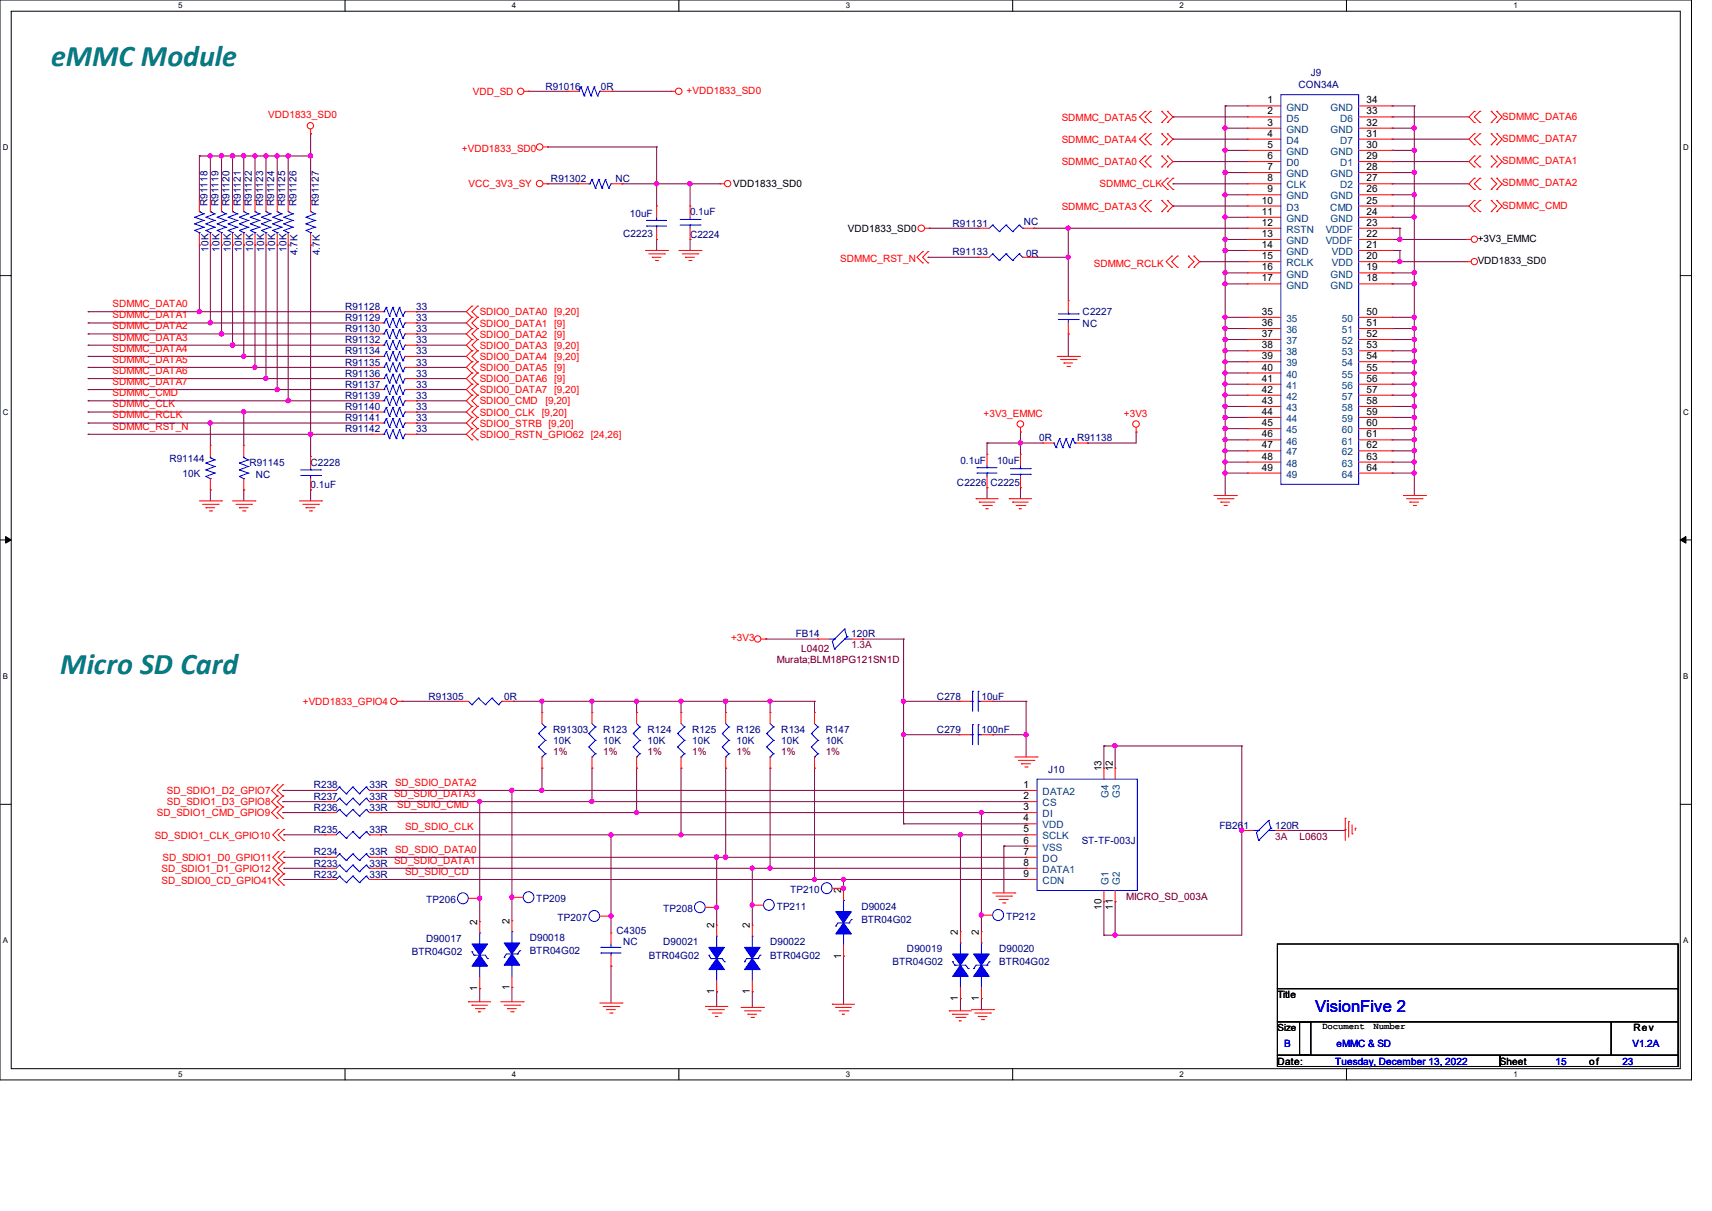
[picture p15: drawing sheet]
<svg xmlns="http://www.w3.org/2000/svg" width="297mm" height="210mm" viewBox="0 0 297 210" stroke-linecap="round" stroke-linejoin="round" font-family="sans-serif">
<defs><g id="words">
<g font-size="5.2" fill="#007f7f">
<text x="8.9" y="11.5">eMMC Module</text>
<text x="10.5" y="116.9">Micro SD Card</text>
</g>
<text font-size="2.9" fill="#00f" x="228.2" y="175.6">VisionFive 2</text>
<g font-size="1.7" fill="#f00">
<text x="82" y="16.5">VDD_SD</text>
<text x="119.1" y="16.3">+VDD1833_SD0</text>
<text x="46.5" y="20.5">VDD1833_SD0</text>
<text x="184.2" y="20.9">SDMMC_DATA5</text>
<text x="260.6" y="20.7">SDMMC_DATA6</text>
<text x="80.1" y="26.3">+VDD1833_SD0</text>
<text x="184.2" y="28.7">SDMMC_DATA0</text>
<text x="184.2" y="24.8">SDMMC_DATA4</text>
<text x="260.6" y="28.4">SDMMC_DATA1</text>
<text x="260.6" y="24.6">SDMMC_DATA7</text>
<text x="81.3" y="32.5">VCC_3V3_SY</text>
<text x="190.7" y="32.5">SDMMC_CLK</text>
<text x="260.6" y="32.3">SDMMC_DATA2</text>
<text x="184.2" y="36.4">SDMMC_DATA3</text>
<text x="260.6" y="36.2">SDMMC_CMD</text>
<text x="145.7" y="45.5">SDMMC_RST_N</text>
<text x="189.8" y="46.2">SDMMC_RCLK</text>
<text x="19.5" y="53.3">SDMMC_DATA0</text>
<text x="19.5" y="55.2">SDMMC_DATA1</text>
<text x="19.5" y="57.1">SDMMC_DATA2</text>
<text x="19.5" y="59.1">SDMMC_DATA3</text>
<text x="83.2" y="54.7">SDIO0_DATA0 [9,20]</text>
<text x="83.2" y="56.6">SDIO0_DATA1 [9]</text>
<text x="83.2" y="58.6">SDIO0_DATA2 [9]</text>
<text x="19.5" y="61">SDMMC_DATA4</text>
<text x="19.5" y="62.9">SDMMC_DATA5</text>
<text x="19.5" y="64.9">SDMMC_DATA6</text>
<text x="83.2" y="60.5">SDIO0_DATA3 [9,20]</text>
<text x="83.2" y="62.4">SDIO0_DATA4 [9,20]</text>
<text x="83.2" y="64.3">SDIO0_DATA5 [9]</text>
<text x="19.5" y="66.8">SDMMC_DATA7</text>
<text x="19.5" y="70.7">SDMMC_CLK</text>
<text x="19.5" y="68.7">SDMMC_CMD</text>
<text x="83.2" y="66.3">SDIO0_DATA6 [9]</text>
<text x="83.2" y="68.2">SDIO0_DATA7 [9,20]</text>
<text x="83.2" y="70.1">SDIO0_CMD</text>
<text x="94.6" y="70.1">[9,20]</text>
<text x="19.5" y="74.5">SDMMC_RST_N</text>
<text x="19.5" y="72.6">SDMMC_RCLK</text>
<text x="83.2" y="72.1">SDIO0_CLK</text>
<text x="83.2" y="74">SDIO0_STRB [9,20]</text>
<text x="83.2" y="75.9">SDIO0_RSTN_GPIO62 [24,26]</text>
<text x="94" y="72.1">[9,20]</text>
<text x="170.6" y="72.3">+3V3_EMMC</text>
<text x="195" y="72.3">+3V3</text>
<text x="126.8" y="111.2">+3V3</text>
<text x="52.5" y="122.3">+VDD1833_GPIO4</text>
<text x="29" y="137.7">SD_SDIO1_D2_GPIO7</text>
<text x="68.5" y="136.3">SD_SDIO_DATA2</text>
<text x="27.2" y="141.6">SD_SDIO1_CMD_GPIO9</text>
<text x="29" y="139.7">SD_SDIO1_D3_GPIO8</text>
<text x="68.4" y="138.2">SD_SDIO_DATA3</text>
<text x="68.9" y="140.1">SD_SDIO_CMD</text>
<text x="70.3" y="144">SD_SDIO_CLK</text>
<text x="26.8" y="145.5">SD_SDIO1_CLK_GPIO10</text>
<text x="28.2" y="149.3">SD_SDIO1_D0_GPIO11</text>
<text x="68.4" y="149.8">SD_SDIO_DATA1</text>
<text x="68.5" y="147.9">SD_SDIO_DATA0</text>
<text x="28" y="151.2">SD_SDIO1_D1_GPIO12</text>
<text x="28" y="153.4">SD_SDIO0_CD_GPIO41</text>
<text x="70.3" y="151.7">SD_SDIO_CD</text>
</g>
<g font-size="1.7" fill="#00007f">
<text x="94.6" y="15.5">R91016</text>
<text x="104.3" y="15.5">0R</text>
<text x="225.3" y="15.3">CON34A</text>
<text x="227.4" y="13.2">J9</text>
<text x="36" y="35.7" transform="rotate(-90 36 35.7)">R91118</text>
<text x="37.9" y="35.7" transform="rotate(-90 37.9 35.7)">R91119</text>
<text x="39.8" y="35.7" transform="rotate(-90 39.8 35.7)">R91120</text>
<text x="41.8" y="35.7" transform="rotate(-90 41.8 35.7)">R91121</text>
<text x="43.7" y="35.7" transform="rotate(-90 43.7 35.7)">R91122</text>
<text x="45.6" y="35.7" transform="rotate(-90 45.6 35.7)">R91123</text>
<text x="47.6" y="35.7" transform="rotate(-90 47.6 35.7)">R91124</text>
<text x="49.5" y="35.7" transform="rotate(-90 49.5 35.7)">R91125</text>
<text x="51.4" y="35.7" transform="rotate(-90 51.4 35.7)">R91126</text>
<text x="55.3" y="35.7" transform="rotate(-90 55.3 35.7)">R91127</text>
<text x="95.6" y="31.5">R91302</text>
<text x="106.8" y="31.5">NC</text>
<text x="108.1" y="41">C2223</text>
<text x="109.3" y="37.7">10uF</text>
<text x="119.7" y="41.2">C2224</text>
<text x="119.7" y="37.3">0.1uF</text>
<text x="165.3" y="39.3">R91131</text>
<text x="177.6" y="39.1">NC</text>
<text x="36.2" y="43.6" transform="rotate(-90 36.2 43.6)">10K</text>
<text x="38.1" y="43.6" transform="rotate(-90 38.1 43.6)">10K</text>
<text x="40" y="43.6" transform="rotate(-90 40 43.6)">10K</text>
<text x="42" y="43.6" transform="rotate(-90 42 43.6)">10K</text>
<text x="43.9" y="43.6" transform="rotate(-90 43.9 43.6)">10K</text>
<text x="45.8" y="43.6" transform="rotate(-90 45.8 43.6)">10K</text>
<text x="47.8" y="43.6" transform="rotate(-90 47.8 43.6)">10K</text>
<text x="49.7" y="43.6" transform="rotate(-90 49.7 43.6)">10K</text>
<text x="51.6" y="44.2" transform="rotate(-90 51.6 44.2)">4.7K</text>
<text x="55.5" y="44.2" transform="rotate(-90 55.5 44.2)">4.7K</text>
<text x="165.3" y="44.3">R91133</text>
<text x="178" y="44.5">0R</text>
<text x="59.9" y="53.8">R91128</text>
<text x="72.2" y="53.8">33</text>
<text x="59.9" y="57.6">R91130</text>
<text x="59.9" y="59.5">R91132</text>
<text x="59.9" y="55.7">R91129</text>
<text x="72.2" y="57.6">33</text>
<text x="72.2" y="59.5">33</text>
<text x="72.2" y="55.7">33</text>
<text x="187.8" y="54.7">C2227</text>
<text x="187.8" y="56.6">NC</text>
<text x="59.9" y="63.4">R91135</text>
<text x="59.9" y="65.3">R91136</text>
<text x="59.9" y="61.5">R91134</text>
<text x="72.2" y="63.4">33</text>
<text x="72.2" y="65.3">33</text>
<text x="72.2" y="61.5">33</text>
<text x="59.9" y="71.1">R91140</text>
<text x="59.9" y="67.3">R91137</text>
<text x="59.9" y="69.2">R91139</text>
<text x="72.2" y="71.1">33</text>
<text x="72.2" y="67.3">33</text>
<text x="72.2" y="69.2">33</text>
<text x="59.9" y="73.1">R91141</text>
<text x="59.9" y="75">R91142</text>
<text x="72.2" y="73.1">33</text>
<text x="72.2" y="75">33</text>
<text x="180.3" y="76.5">0R</text>
<text x="186.9" y="76.5">R91138</text>
<text x="29.4" y="80.2">R91144</text>
<text x="31.7" y="82.7">10K</text>
<text x="43.3" y="80.8">R91145</text>
<text x="44.4" y="82.9">NC</text>
<text x="53.9" y="80.8">C2228</text>
<text x="166.6" y="80.4">0.1uF</text>
<text x="173" y="80.4">10uF</text>
<text x="53.9" y="84.6">0.1uF</text>
<text x="166" y="84.2">C2226 C2225</text>
<text x="138" y="110.5">FB14</text>
<text x="147.7" y="110.5">120R</text>
<text x="74.3" y="121.3">R91305</text>
<text x="87.5" y="121.3">0R</text>
<text x="162.6" y="121.3">C278</text>
<text x="170.3" y="121.3">10uF</text>
<text x="96" y="127.1">R91303</text>
<text x="96" y="129">10K</text>
<text x="104.6" y="127.1">R123</text>
<text x="104.6" y="129">10K</text>
<text x="112.4" y="127.1">R124</text>
<text x="112.4" y="129">10K</text>
<text x="120.1" y="127.1">R125</text>
<text x="120.1" y="129">10K</text>
<text x="127.8" y="127.1">R126</text>
<text x="127.8" y="129">10K</text>
<text x="135.5" y="127.1">R134</text>
<text x="135.5" y="129">10K</text>
<text x="143.3" y="127.1">R147</text>
<text x="143.3" y="129">10K</text>
<text x="162.6" y="127.1">C279</text>
<text x="170.3" y="127.1">100nF</text>
<text x="54.4" y="136.7">R238</text>
<text x="64.1" y="136.7">33R</text>
<text x="181.9" y="134.1">J10</text>
<text x="54.4" y="138.7">R237</text>
<text x="54.4" y="140.6">R236</text>
<text x="64.1" y="138.7">33R</text>
<text x="64.1" y="140.6">33R</text>
<text x="211.6" y="143.7">FB261</text>
<text x="221.2" y="143.7">120R</text>
<text x="54.4" y="148.3">R234</text>
<text x="54.4" y="144.5">R235</text>
<text x="64.1" y="148.3">33R</text>
<text x="64.1" y="144.5">33R</text>
<text x="187.7" y="146.4">ST-TF-003J</text>
<text x="54.4" y="152.2">R232</text>
<text x="54.4" y="150.3">R233</text>
<text x="64.1" y="152.2">33R</text>
<text x="64.1" y="150.3">33R</text>
<text x="137.1" y="154.9">TP210</text>
<text x="74" y="156.6">TP206</text>
<text x="93" y="156.5">TP209</text>
<text x="96.7" y="159.7">TP207</text>
<text x="115.1" y="158.2">TP208</text>
<text x="134.7" y="157.8">TP211</text>
<text x="149.4" y="157.8">D90024</text>
<text x="149.4" y="160.1">BTR04G02</text>
<text x="174.5" y="159.5">TP212</text>
<text x="71.5" y="165.7">BTR04G02</text>
<text x="74" y="163.4">D90017</text>
<text x="91.9" y="163.2">D90018</text>
<text x="91.9" y="165.5">BTR04G02</text>
<text x="107" y="162">C4305</text>
<text x="108.1" y="164">NC</text>
<text x="112.6" y="166.3">BTR04G02</text>
<text x="115.1" y="164">D90021</text>
<text x="133.6" y="164">D90022</text>
<text x="133.6" y="166.3">BTR04G02</text>
<text x="154.9" y="167.4">BTR04G02</text>
<text x="157.3" y="165.1">D90019</text>
<text x="173.4" y="165.1">D90020</text>
<text x="173.4" y="167.4">BTR04G02</text>
</g>
<g font-size="1.7">
<text x="219.9" y="17.9">1</text>
<text x="237.1" y="17.9">34</text>
<text x="219.9" y="19.9">2</text>
<text x="219.9" y="21.8">3</text>
<text x="219.9" y="23.7">4</text>
<text x="237.1" y="19.9">33</text>
<text x="237.1" y="21.8">32</text>
<text x="237.1" y="23.7">31</text>
<text x="219.9" y="25.7">5</text>
<text x="219.9" y="27.6">6</text>
<text x="219.9" y="29.5">7</text>
<text x="237.1" y="25.7">30</text>
<text x="237.1" y="27.6">29</text>
<text x="237.1" y="29.5">28</text>
<text x="127.2" y="32.5">VDD1833_SD0</text>
<text x="218.9" y="35.3">10</text>
<text x="219.9" y="31.5">8</text>
<text x="219.9" y="33.4">9</text>
<text x="237.1" y="31.5">27</text>
<text x="237.1" y="33.4">26</text>
<text x="237.1" y="35.3">25</text>
<text x="147.1" y="40.2">VDD1833_SD0</text>
<text x="218.9" y="37.3">11</text>
<text x="218.9" y="39.2">12</text>
<text x="218.9" y="41.1">13</text>
<text x="237.1" y="37.3">24</text>
<text x="237.1" y="39.2">23</text>
<text x="237.1" y="41.1">22</text>
<text x="256.4" y="42">+3V3_EMMC</text>
<text x="218.9" y="43">14</text>
<text x="218.9" y="45">15</text>
<text x="218.9" y="46.9">16</text>
<text x="237.1" y="43">21</text>
<text x="237.1" y="45">20</text>
<text x="237.1" y="46.9">19</text>
<text x="256.4" y="45.8">VDD1833_SD0</text>
<text x="218.9" y="48.8">17</text>
<text x="237.1" y="48.8">18</text>
<text x="218.9" y="54.6">35</text>
<text x="218.9" y="56.6">36</text>
<text x="218.9" y="58.5">37</text>
<text x="237.1" y="54.6">50</text>
<text x="237.1" y="56.6">51</text>
<text x="237.1" y="58.5">52</text>
<text x="218.9" y="60.4">38</text>
<text x="218.9" y="62.3">39</text>
<text x="218.9" y="64.3">40</text>
<text x="237.1" y="60.4">53</text>
<text x="237.1" y="62.3">54</text>
<text x="237.1" y="64.3">55</text>
<text x="218.9" y="66.2">41</text>
<text x="218.9" y="68.1">42</text>
<text x="218.9" y="70.1">43</text>
<text x="218.9" y="72">44</text>
<text x="237.1" y="66.2">56</text>
<text x="237.1" y="68.1">57</text>
<text x="237.1" y="70.1">58</text>
<text x="237.1" y="72">59</text>
<text x="218.9" y="73.9">45</text>
<text x="218.9" y="75.9">46</text>
<text x="218.9" y="77.8">47</text>
<text x="237.1" y="73.9">60</text>
<text x="237.1" y="75.9">61</text>
<text x="237.1" y="77.8">62</text>
<text x="218.9" y="79.7">48</text>
<text x="218.9" y="81.6">49</text>
<text x="237.1" y="79.7">63</text>
<text x="237.1" y="81.6">64</text>
<text x="177.6" y="136.6">1</text>
<text x="191.1" y="133.8" transform="rotate(-90 191.1 133.8)">13</text>
<text x="193" y="133.8" transform="rotate(-90 193 133.8)">12</text>
<text x="177.6" y="138.6">2</text>
<text x="177.6" y="140.5">3</text>
<text x="177.6" y="142.4">4</text>
<text x="177.6" y="144.4">5</text>
<text x="177.6" y="146.3">6</text>
<text x="177.6" y="148.2">7</text>
<text x="145.9" y="154.8" transform="rotate(-90 145.9 154.8)">2</text>
<text x="177.6" y="150.2">8</text>
<text x="177.6" y="152.1">9</text>
<text x="82.8" y="160.4" transform="rotate(-90 82.8 160.4)">2</text>
<text x="88.4" y="160.2" transform="rotate(-90 88.4 160.2)">2</text>
<text x="123.9" y="161" transform="rotate(-90 123.9 161)">2</text>
<text x="130.1" y="161" transform="rotate(-90 130.1 161)">2</text>
<text x="191.1" y="157.7" transform="rotate(-90 191.1 157.7)">10</text>
<text x="193" y="157.7" transform="rotate(-90 193 157.7)">11</text>
<text x="145.9" y="166.2" transform="rotate(-90 145.9 166.2)">1</text>
<text x="166.2" y="162.2" transform="rotate(-90 166.2 162.2)">2</text>
<text x="169.8" y="162.2" transform="rotate(-90 169.8 162.2)">2</text>
<text x="82.8" y="171.8" transform="rotate(-90 82.8 171.8)">1</text>
<text x="88.4" y="171.7" transform="rotate(-90 88.4 171.7)">1</text>
<text x="123.9" y="172.4" transform="rotate(-90 123.9 172.4)">1</text>
<text x="130.1" y="172.4" transform="rotate(-90 130.1 172.4)">1</text>
<text x="166.2" y="173.6" transform="rotate(-90 166.2 173.6)">1</text>
<text x="169.8" y="173.6" transform="rotate(-90 169.8 173.6)">1</text>
<text x="221.6" y="173.1">Title</text>
<text x="221.6" y="178.7">Size</text>
<text x="283.4" y="178.8">Rev</text>
<text x="221.6" y="184.6">Date:</text>
<text x="260.2" y="184.6">Sheet</text>
<text x="275.7" y="184.6">of</text>
</g>
<g font-size="1.7" fill="#003f7f">
<text x="223.2" y="19.2">GND</text>
<text x="223.2" y="21.1">D5</text>
<text x="223.2" y="23">GND</text>
<text x="230.8" y="19.2">GND</text>
<text x="230.8" y="23">GND</text>
<text x="232.5" y="21.1">D6</text>
<text x="223.2" y="24.9">D4</text>
<text x="223.2" y="26.9">GND</text>
<text x="223.2" y="28.8">D0</text>
<text x="230.8" y="26.9">GND</text>
<text x="232.5" y="24.9">D7</text>
<text x="232.5" y="28.8">D1</text>
<text x="223.2" y="30.7">GND</text>
<text x="223.2" y="32.7">CLK</text>
<text x="223.2" y="34.6">GND</text>
<text x="230.8" y="30.7">GND</text>
<text x="230.8" y="34.6">GND</text>
<text x="232.5" y="32.7">D2</text>
<text x="223.2" y="36.5">D3</text>
<text x="223.2" y="38.5">GND</text>
<text x="223.2" y="40.4">RSTN</text>
<text x="230" y="40.4">VDDF</text>
<text x="230.8" y="36.5">CMD</text>
<text x="230.8" y="38.5">GND</text>
<text x="223.2" y="42.3">GND</text>
<text x="223.2" y="44.2">GND</text>
<text x="223.2" y="46.2">RCLK</text>
<text x="230" y="42.3">VDDF</text>
<text x="231" y="44.2">VDD</text>
<text x="231" y="46.2">VDD</text>
<text x="223.2" y="48.1">GND</text>
<text x="223.2" y="50">GND</text>
<text x="230.8" y="48.1">GND</text>
<text x="230.8" y="50">GND</text>
<text x="223.2" y="55.8">35</text>
<text x="223.2" y="57.8">36</text>
<text x="223.2" y="59.7">37</text>
<text x="232.8" y="55.8">50</text>
<text x="232.8" y="57.8">51</text>
<text x="232.8" y="59.7">52</text>
<text x="223.2" y="61.6">38</text>
<text x="223.2" y="63.5">39</text>
<text x="223.2" y="65.5">40</text>
<text x="232.8" y="61.6">53</text>
<text x="232.8" y="63.5">54</text>
<text x="232.8" y="65.5">55</text>
<text x="223.2" y="67.4">41</text>
<text x="223.2" y="69.3">42</text>
<text x="223.2" y="71.3">43</text>
<text x="232.8" y="67.4">56</text>
<text x="232.8" y="69.3">57</text>
<text x="232.8" y="71.3">58</text>
<text x="223.2" y="73.2">44</text>
<text x="223.2" y="75.1">45</text>
<text x="223.2" y="77.1">46</text>
<text x="232.8" y="73.2">59</text>
<text x="232.8" y="75.1">60</text>
<text x="232.8" y="77.1">61</text>
<text x="223.2" y="79">47</text>
<text x="223.2" y="80.9">48</text>
<text x="223.2" y="82.8">49</text>
<text x="232.8" y="79">62</text>
<text x="232.8" y="80.9">63</text>
<text x="232.8" y="82.8">64</text>
<text x="180.9" y="137.9">DATA2</text>
<text x="180.9" y="139.8">CS</text>
<text x="180.9" y="141.7">DI</text>
<text x="180.9" y="143.7">VDD</text>
<text x="192.3" y="138.4" transform="rotate(-90 192.3 138.4)">G4</text>
<text x="194.3" y="138.4" transform="rotate(-90 194.3 138.4)">G3</text>
<text x="180.9" y="145.6">SCLK</text>
<text x="180.9" y="147.5">VSS</text>
<text x="180.9" y="149.5">DO</text>
<text x="180.9" y="151.4">DATA1</text>
<text x="180.9" y="153.3">CDN</text>
<text x="192.3" y="153.5" transform="rotate(-90 192.3 153.5)">G1</text>
<text x="194.3" y="153.5" transform="rotate(-90 194.3 153.5)">G2</text>
</g>
<g font-size="1.7" fill="#7f0000">
<text x="139" y="113">L0402</text>
<text x="134.7" y="114.9">Murata;BLM18PG121SN1D</text>
<text x="96" y="131">1%</text>
<text x="104.6" y="131">1%</text>
<text x="112.4" y="131">1%</text>
<text x="120.1" y="131">1%</text>
<text x="127.8" y="131">1%</text>
<text x="135.5" y="131">1%</text>
<text x="143.3" y="131">1%</text>
<text x="225.5" y="145.6">L0603</text>
<text x="195.4" y="156">MICRO_SD_003A</text>
</g>
<g font-size="1.7" fill="#7f003f">
<text x="147.7" y="112.4">1.3A</text>
<text x="221.2" y="145.6">3A</text>
</g>
<g font-size="1.7" fill="#00f">
<text x="222.8" y="181.5">B</text>
<text x="231.6" y="184.6">Tuesday, December 13, 2022</text>
<text x="231.9" y="181.5">eMMC &amp; SD</text>
<text x="269.9" y="184.6">15</text>
<text x="281.5" y="184.6">23</text>
<text x="283.2" y="181.5">V1.2A</text>
</g>
<g font-size="1.6">
<text x="229.4" y="178.4">Document</text>
<text x="238.3" y="178.4">Number</text>
</g>
<g font-size="1.4">
<text x="30.9" y="1.4">5</text>
<text x="88.8" y="1.4">4</text>
<text x="146.7" y="1.4">3</text>
<text x="204.6" y="1.4">2</text>
<text x="262.6" y="1.4">1</text>
<text x=".5" y="26.1">D</text>
<text x="292" y="26.1">D</text>
<text x=".5" y="71.9">C</text>
<text x="292" y="71.9">C</text>
<text x=".5" y="117.8">B</text>
<text x="292" y="117.8">B</text>
<text x=".5" y="163.6">A</text>
<text x="292" y="163.6">A</text>
<text x="30.9" y="186.8">5</text>
<text x="88.8" y="186.8">4</text>
<text x="146.7" y="186.8">3</text>
<text x="204.6" y="186.8">2</text>
<text x="262.6" y="186.8">1</text>
</g>
</g></defs>
<path d="M0 0h293.5v187.3h-293.5zM1.9 1.9h289.6v183.4h-289.6z" fill="none" stroke="#000" stroke-width=".17"/>
<g fill="#fff">
<path d="M30.9 .2h.8v1.5h-.8z"/>
<path d="M30.9 185.5h.8v1.6h-.8z"/>
</g>
<path d="M59.9 0v1.9M59.9 185.3v2" fill="none" stroke="#000" stroke-width=".17"/>
<g fill="#fff">
<path d="M88.8 .2h.8v1.5h-.8z"/>
<path d="M88.8 185.5h.8v1.6h-.8z"/>
</g>
<path d="M117.8 0v1.9M117.8 185.3v2" fill="none" stroke="#000" stroke-width=".17"/>
<g fill="#fff">
<path d="M146.7 .2h.8v1.5h-.8z"/>
<path d="M146.7 185.5h.8v1.6h-.8z"/>
</g>
<path d="M175.7 0v1.9M175.7 185.3v2" fill="none" stroke="#000" stroke-width=".17"/>
<g fill="#fff">
<path d="M204.6 .2h.8v1.5h-.8z"/>
<path d="M204.6 185.5h.8v1.6h-.8z"/>
</g>
<path d="M233.6 0v1.9M233.6 185.3v2" fill="none" stroke="#000" stroke-width=".17"/>
<g fill="#fff">
<path d="M262.6 .2h.7v1.5h-.7z"/>
<path d="M262.6 185.5h.7v1.6h-.7z"/>
<path d="M.5 24.8h1v1.6h-1z"/>
<path d="M292 24.8h1v1.6h-1z"/>
<path d="M.5 70.7h1v1.5h-1z"/>
<path d="M292 70.7h1v1.5h-1z"/>
</g>
<path d="M0 47.8h1.9M291.5 47.8h2" fill="none" stroke="#000" stroke-width=".17"/>
<g fill="#fff">
<path d="M.5 116.5h.9v1.6h-.9z"/>
<path d="M292 116.5h.9v1.6h-.9z"/>
</g>
<path d="M0 93.6h1.9M291.5 93.6h2" fill="none" stroke="#000" stroke-width=".17"/>
<path d="M1 93l.9 .6-.9 .6zM291.5 93.6l1-.6v1.2z" fill="#000" stroke="#000" stroke-width=".17"/>
<g fill="#fff">
<path d="M.5 162.4h.9v1.5h-.9z"/>
<path d="M292 162.4h.9v1.5h-.9z"/>
</g>
<path d="M0 139.5h1.9M291.5 139.5h2M221.6 163.7h69.5v7.8h-69.5zM221.6 171.5h69.5v5.7h-69.5zM221.6 177.2h5.8v5.8h-5.8zM225.5 177.2h54v5.8h-54zM279.5 177.2h11.6v5.8h-11.6zM221.6 183h38.6v2h-38.6zM260.2 183h30.9v2h-30.9z" fill="none" stroke="#000" stroke-width=".17"/>
<g fill="none" stroke="#7f003f" stroke-width=".17">
<path d="M91.7 15.8h.1M91.7 15.8h6.8M106.2 15.8h.1M106.2 15.8h10.2M212.6 18.4h.1M212.6 18.4h3.8M212.6 18.4v67.5M241.5 18.4h.1M241.5 18.4h3.9M245.4 18.4h.1M245.4 18.4v67.5M34.6 27.1h.1"/>
<path d="M34.6 27.1v7.7M34.6 27.1h19.3M36.5 27.1h.1M36.5 27.1v7.7M38.4 27.1h.1M38.4 27.1v7.7M40.3 27.1h.1M40.3 27.1v7.7M42.3 27.1h.1M42.3 27.1v7.7M44.2 27.1h.1M44.2 27.1v7.7"/>
<path d="M46.1 27.1h.1M46.1 27.1v7.7M48.1 27.1h.1M48.1 27.1v7.7M50 27.1h.1M50 27.1v7.7M53.9 27.1h.1M53.9 23.2h.1M53.9 23.2v11.6M95 31.9h.1M95 25.5h.1M95 31.9h5.2"/>
<path d="M95 25.5h18.9M107.9 31.9h.1M107.9 31.9h17M113.9 31.9h.1M113.9 25.5h.1M113.9 25.5v10.2M119.7 31.9h.1M119.7 31.9v3.8M161.2 39.6h.1M161.2 39.6h8.5M179.4 39.6h.1M179.4 39.6h37"/>
<path d="M185.3 39.6h.1M185.3 39.6v12.6M203.5 35.7h.1M203.5 28h.1M203.5 31.9h.1M203.5 20.3h.1M203.5 24.1h.1M203.5 31.9h12.9M203.5 20.3h12.9M203.5 24.1h12.9M203.5 35.7h12.9M203.5 28h12.9"/>
<path d="M212.6 22.2h.1M212.6 26.1h.1M212.6 29.9h.1M212.6 33.8h.1M212.6 37.7h.1M212.6 22.2h3.8M212.6 26.1h3.8M212.6 29.9h3.8M212.6 33.8h3.8M212.6 37.7h3.8M241.5 39.6h.1M241.5 20.3h.1"/>
<path d="M241.5 24.1h.1M241.5 31.9h.1M241.5 28h.1M241.5 22.2h.1M241.5 26.1h.1M241.5 29.9h.1M241.5 33.8h.1M241.5 37.7h.1M241.5 35.7h.1M241.5 31.9h13.3M241.5 39.6h1.4M241.5 20.3h13.3"/>
<path d="M241.5 24.1h13.3M241.5 35.7h13.3M241.5 28h13.3M241.5 22.2h3.9M241.5 26.1h3.9M241.5 29.9h3.9M241.5 33.8h3.9M241.5 37.7h3.9M242.9 39.6h.1M242.9 39.6v1.9M245.4 22.2h.1M245.4 26.1h.1"/>
<path d="M245.4 29.9h.1M245.4 33.8h.1M245.4 37.7h.1M15.3 54.1h.1M15.3 56h.1M15.3 57.9h.1M15.3 59.9h.1M15.3 54.1h49.2M15.3 56h49.2M15.3 57.9h49.2M15.3 59.9h49.2M34.6 42.5h.1"/>
<path d="M34.6 54.1h.1M34.6 42.5v11.6M36.5 42.5h.1M36.5 56h.1M36.5 42.5v13.5M38.4 42.5h.1M38.4 57.9h.1M38.4 42.5v15.4M40.3 42.5h.1M40.3 59.9h.1M40.3 42.5v17.4M42.3 42.5h.1"/>
<path d="M42.3 42.5v19.3M44.2 42.5h.1M44.2 42.5v21.2M46.1 42.5h.1M46.1 42.5v23.2M48.1 42.5h.1M48.1 42.5v25.1M50 42.5h.1M50 42.5v27M53.9 42.5h.1M53.9 42.5v36.7M72.2 54.1h.1"/>
<path d="M72.2 56h.1M72.2 57.9h.1M72.2 59.9h.1M72.2 54.1h8.7M72.2 56h8.7M72.2 57.9h8.7M72.2 59.9h8.7M113.9 41.5h.1M113.9 41.5v1.9M119.7 41.5h.1M119.7 41.5v1.9M161 44.6h.1"/>
<path d="M161 44.6h8.7M179.4 44.6h.1M179.4 44.6h5.9M185.3 57.9h.1M185.3 44.6h.1M185.3 57.9v3.9M208.1 45.4h.1M208.1 45.4h8.3M212.6 41.5h.1M212.6 43.4h.1M212.6 47.3h.1M212.6 49.2h.1"/>
<path d="M212.6 55h.1M212.6 57h.1M212.6 58.9h.1M212.6 41.5h3.8M212.6 43.4h3.8M212.6 47.3h3.8M212.6 49.2h3.8M212.6 55h3.8M212.6 57h3.8M212.6 58.9h3.8M241.5 43.4h.1M241.5 45.4h.1"/>
<path d="M241.5 41.5h.1M241.5 47.3h.1M241.5 49.2h.1M241.5 58.9h.1M241.5 57h.1M241.5 55h.1M241.5 41.5h12.9M241.5 43.4h1.4M241.5 45.4h12.9M241.5 47.3h3.9M241.5 49.2h3.9M241.5 55h3.9"/>
<path d="M241.5 57h3.9M241.5 58.9h3.9M242.9 41.5h.1M242.9 45.4h.1M242.9 43.4h.1M242.9 43.4v2M245.4 47.3h.1M245.4 49.2h.1M245.4 58.9h.1M245.4 57h.1M245.4 55h.1M15.3 75.3h.1"/>
<path d="M15.3 61.8h.1M15.3 63.7h.1M15.3 65.7h.1M15.3 67.6h.1M15.3 71.5h.1M15.3 69.5h.1M15.3 73.4h.1M15.3 75.3h49.2M15.3 61.8h49.2M15.3 63.7h49.2M15.3 65.7h49.2M15.3 67.6h49.2"/>
<path d="M15.3 71.5h49.2M15.3 69.5h49.2M15.3 73.4h49.2M36.5 73.4h.1M36.5 73.4v3.8M42.3 61.8h.1M42.3 71.5h.1M42.3 71.5v5.7M44.2 63.7h.1M46.1 65.7h.1M48.1 67.6h.1M50 69.5h.1"/>
<path d="M53.9 75.3h.1M72.2 61.8h.1M72.2 63.7h.1M72.2 65.7h.1M72.2 67.6h.1M72.2 71.5h.1M72.2 69.5h.1M72.2 73.4h.1M72.2 75.3h.1M72.2 75.3h8.7M72.2 61.8h8.7M72.2 63.7h8.7"/>
<path d="M72.2 65.7h8.7M72.2 67.6h8.7M72.2 71.5h8.7M72.2 69.5h8.7M72.2 73.4h8.7M171.2 76.8h.1M171.2 76.8h9.7M171.2 76.8v2M177 74.9h.1M177 76.8h.1M177 74.9v3.9M188.6 76.8h.1"/>
<path d="M197.1 74.9h.1M197.1 74.9v1.9h-8.5M212.6 60.8h.1M212.6 62.7h.1M212.6 64.7h.1M212.6 66.6h.1M212.6 68.5h.1M212.6 70.5h.1M212.6 72.4h.1M212.6 74.3h.1M212.6 76.3h.1M212.6 78.2h.1"/>
<path d="M212.6 60.8h3.8M212.6 62.7h3.8M212.6 64.7h3.8M212.6 66.6h3.8M212.6 68.5h3.8M212.6 70.5h3.8M212.6 72.4h3.8M212.6 74.3h3.8M212.6 76.3h3.8M212.6 78.2h3.8M241.5 78.2h.1M241.5 76.3h.1"/>
<path d="M241.5 74.3h.1M241.5 72.4h.1M241.5 70.5h.1M241.5 68.5h.1M241.5 66.6h.1M241.5 64.7h.1M241.5 62.7h.1M241.5 60.8h.1M241.5 60.8h3.9M241.5 62.7h3.9M241.5 64.7h3.9M241.5 66.6h3.9"/>
<path d="M241.5 68.5h3.9M241.5 70.5h3.9M241.5 72.4h3.9M241.5 74.3h3.9M241.5 76.3h3.9M241.5 78.2h3.9M245.4 78.2h.1M245.4 76.3h.1M245.4 74.3h.1M245.4 72.4h.1M245.4 70.5h.1M245.4 68.5h.1"/>
<path d="M245.4 66.6h.1M245.4 64.7h.1M245.4 62.7h.1M245.4 60.8h.1M36.5 85h.1M36.5 85v1.9M42.3 85h.1M42.3 85v1.9M53.9 85h.1M53.9 85v1.9M171.2 84.6h.1M171.2 84.6v1.9"/>
<path d="M177 84.6h.1M177 84.6v1.9M212.6 80.1h.1M212.6 82h.1M212.6 80.1h3.8M212.6 82h3.8M241.5 82h.1M241.5 80.1h.1M241.5 80.1h3.9M241.5 82h3.9M245.4 82h.1M245.4 80.1h.1"/>
<path d="M132.8 110.8h.1M132.8 110.8h9.1M149.6 110.8h.1M149.6 110.8h7.2M156.8 110.8h.1M156.8 110.8v32.1M49.1 139h.1M49.1 137.1h.1M49.1 137.1h7.3M49.1 139h7.3M66 139h.1M66 137.1h.1"/>
<path d="M66 137.1h112M66 139h112M69.7 121.6h.1M69.7 121.6h9.7M83.2 139h.1M83.2 139v20.9M88.8 137.1h.1M88.8 137.1v22.6M89 121.6h.1M89 121.6h52.3M94 133.2h.1M94 137.1h.1"/>
<path d="M94 121.6h.1M94 121.6v2M94 133.2v3.9M102.7 133.2h.1M102.7 139h.1M102.7 121.6h.1M102.7 121.6v2M102.7 133.2v5.8M110.4 133.2h.1M110.4 121.6h.1M110.4 121.6v2M110.4 133.2v7.7"/>
<path d="M118.2 133.2h.1M118.2 121.6h.1M118.2 121.6v2M118.2 133.2v11.6M125.9 133.2h.1M125.9 121.6h.1M125.9 121.6v2M125.9 133.2v15.5M133.6 133.2h.1M133.6 121.6h.1M133.6 121.6v2M133.6 133.2v17.4"/>
<path d="M141.3 133.2h.1M141.3 121.6h.1M141.3 121.6v2M141.3 133.2v19.3M156.8 127.4h.1M156.8 121.6h.1M156.8 121.6h9.6M156.8 127.4h9.6M172.2 121.6h.1M172.2 127.4h.1M172.2 121.6h5.8M172.2 127.4h5.8"/>
<path d="M178 121.6h.1M178 127.4h.1M178 121.6v9.7M191.5 129.4h.1M191.5 129.4v3.8M191.5 129.4h23.9M193.5 129.4h.1M193.5 129.4v3.8M215.4 129.4h.1M215.4 129.4v32.8h-23.9M49.1 140.9h.1M49.1 140.9h7.3"/>
<path d="M49.2 148.7h.1M49.2 150.6h.1M49.2 144.8h.1M49.2 152.5h.1M49.2 150.6h7.2M49.2 152.5h7.2M49.2 148.7h7.2M49.2 144.8h7.2M66 152.5h.1M66 150.6h.1M66 148.7h.1M66 144.8h.1"/>
<path d="M66 140.9h.1M66 140.9h112M66 150.6h112M66 152.5h112M66 148.7h112M66 144.8h112M83.2 155.8h.1M88.8 155.6h.1M106 144.8h.1M106 158.9h.1M106 144.8v17M110.4 140.9h.1"/>
<path d="M118.2 144.8h.1M124.3 148.7h.1M124.3 157.4h.1M124.3 148.7v11.7M125.9 148.7h.1M130.5 150.6h.1M130.5 157h.1M130.5 150.6v9.8M133.6 150.6h.1M141.3 152.5h.1M146.3 152.5h.1M146.3 154.1h.1"/>
<path d="M146.3 152.5v1.8M156.8 142.9h.1M156.8 142.9h21.2M166.6 144.8h.1M166.6 144.8v16.8M170.3 140.9h.1M170.3 158.7h.1M170.3 140.9v20.7M174.2 146.7h.1M174.2 146.7h3.8M174.2 146.7v8.2M191.5 156.4h.1"/>
<path d="M191.5 156.4v5.8M193.5 156.4h.1M193.5 156.4v5.8M215.4 144h.1M223.2 144h.1M233.4 143.8h.1M233.4 143.8v.2h-10.2M83.2 171.5h.1M83.2 171.5v2.2M88.8 171.2h.1M88.8 171.2v2.5M106 167.6h.1"/>
<path d="M106 167.6v6.3M124.3 172h.1M124.3 172v2.5M130.5 172h.1M130.5 172v2.7M146.3 165.8h.1M146.3 165.8v8.4M166.6 173.2h.1M166.6 173.2v2.1M170.3 173.2h.1M170.3 175.1h.1M170.3 173.2v1.9"/>
<path d="M170.3 175.1h.2M191.5 162.2h.1M193.5 162.2h.1"/>
</g>
<g fill="#f0f" stroke="#f0f" stroke-width=".17">
<circle cx="177" cy="76.8" r=".36"/>
<circle cx="34.6" cy="54" r=".36"/>
<circle cx="36.5" cy="27" r=".36"/>
<circle cx="36.5" cy="56" r=".36"/>
<circle cx="38.4" cy="57.9" r=".36"/>
<circle cx="40.4" cy="59.8" r=".37"/>
<circle cx="42.3" cy="61.8" r=".36"/>
<circle cx="44.2" cy="63.7" r=".36"/>
<circle cx="46.1" cy="65.6" r=".36"/>
<circle cx="50" cy="69.5" r=".37"/>
<circle cx="46.1" cy="27" r=".36"/>
<circle cx="44.2" cy="27" r=".36"/>
<circle cx="42.3" cy="27" r=".36"/>
<circle cx="40.4" cy="27" r=".37"/>
<circle cx="38.4" cy="27" r=".36"/>
<circle cx="36.5" cy="73.3" r=".36"/>
<circle cx="53.9" cy="75.3" r=".36"/>
<circle cx="53.9" cy="27" r=".36"/>
<circle cx="42.3" cy="71.4" r=".36"/>
<circle cx="48.1" cy="27" r=".36"/>
<circle cx="50" cy="27" r=".37"/>
<circle cx="48.1" cy="67.6" r=".36"/>
<circle cx="242.8" cy="41.5" r=".36"/>
<circle cx="242.8" cy="45.4" r=".36"/>
<circle cx="185.3" cy="39.6" r=".36"/>
<circle cx="212.5" cy="26.1" r=".36"/>
<circle cx="212.5" cy="22.2" r=".36"/>
<circle cx="212.5" cy="29.9" r=".36"/>
<circle cx="212.5" cy="33.8" r=".36"/>
<circle cx="212.5" cy="37.6" r=".36"/>
<circle cx="212.5" cy="41.5" r=".36"/>
<circle cx="212.5" cy="43.4" r=".36"/>
<circle cx="212.5" cy="49.2" r=".36"/>
<circle cx="212.5" cy="47.3" r=".36"/>
<circle cx="212.5" cy="55" r=".36"/>
<circle cx="245.3" cy="26.1" r=".36"/>
<circle cx="245.3" cy="22.2" r=".36"/>
<circle cx="245.3" cy="29.9" r=".36"/>
<circle cx="245.3" cy="33.8" r=".36"/>
<circle cx="245.3" cy="37.6" r=".36"/>
<circle cx="245.3" cy="49.2" r=".36"/>
<circle cx="245.3" cy="47.3" r=".36"/>
<circle cx="212.5" cy="58.9" r=".36"/>
<circle cx="212.5" cy="56.9" r=".36"/>
<circle cx="212.5" cy="60.8" r=".36"/>
<circle cx="212.5" cy="62.7" r=".36"/>
<circle cx="212.5" cy="64.7" r=".36"/>
<circle cx="212.5" cy="66.6" r=".36"/>
<circle cx="212.5" cy="68.5" r=".36"/>
<circle cx="212.5" cy="72.4" r=".36"/>
<circle cx="212.5" cy="70.5" r=".36"/>
<circle cx="212.5" cy="74.3" r=".36"/>
<circle cx="212.5" cy="78.2" r=".36"/>
<circle cx="212.5" cy="76.2" r=".36"/>
<circle cx="212.5" cy="80.1" r=".36"/>
<circle cx="212.5" cy="82" r=".36"/>
<circle cx="245.3" cy="82" r=".36"/>
<circle cx="245.3" cy="80.1" r=".36"/>
<circle cx="245.3" cy="78.2" r=".36"/>
<circle cx="245.3" cy="76.2" r=".36"/>
<circle cx="245.3" cy="74.3" r=".36"/>
<circle cx="245.3" cy="72.4" r=".36"/>
<circle cx="245.3" cy="70.5" r=".36"/>
<circle cx="245.3" cy="68.5" r=".36"/>
<circle cx="245.3" cy="66.6" r=".36"/>
<circle cx="245.3" cy="64.7" r=".36"/>
<circle cx="245.3" cy="62.7" r=".36"/>
<circle cx="245.3" cy="60.8" r=".36"/>
<circle cx="245.3" cy="58.9" r=".36"/>
<circle cx="245.3" cy="56.9" r=".36"/>
<circle cx="245.3" cy="55" r=".36"/>
<circle cx="185.3" cy="44.6" r=".36"/>
<circle cx="113.9" cy="31.9" r=".36"/>
<circle cx="94" cy="137.1" r=".36"/>
<circle cx="102.7" cy="139" r=".36"/>
<circle cx="170.2" cy="140.9" r=".36"/>
<circle cx="110.4" cy="140.9" r=".36"/>
<circle cx="133.6" cy="150.6" r=".36"/>
<circle cx="141.3" cy="152.5" r=".36"/>
<circle cx="102.7" cy="121.6" r=".36"/>
<circle cx="94" cy="121.6" r=".36"/>
<circle cx="118.1" cy="121.6" r=".36"/>
<circle cx="110.4" cy="121.6" r=".36"/>
<circle cx="125.9" cy="121.6" r=".37"/>
<circle cx="133.6" cy="121.6" r=".36"/>
<circle cx="106" cy="158.9" r=".36"/>
<circle cx="156.7" cy="127.4" r=".36"/>
<circle cx="178" cy="127.4" r=".36"/>
<circle cx="83.2" cy="155.8" r=".36"/>
<circle cx="88.8" cy="155.6" r=".36"/>
<circle cx="170.2" cy="158.7" r=".36"/>
<circle cx="124.3" cy="157.3" r=".36"/>
<circle cx="130.5" cy="157" r=".36"/>
<circle cx="146.3" cy="152.5" r=".36"/>
<circle cx="166.6" cy="144.8" r=".36"/>
<circle cx="118.1" cy="144.8" r=".36"/>
<circle cx="156.7" cy="121.6" r=".36"/>
<circle cx="130.5" cy="150.6" r=".36"/>
<circle cx="124.3" cy="148.6" r=".36"/>
<circle cx="106" cy="144.8" r=".36"/>
<circle cx="83.2" cy="139" r=".36"/>
<circle cx="88.8" cy="137.1" r=".36"/>
<circle cx="193.4" cy="162.2" r=".37"/>
<circle cx="193.4" cy="129.3" r=".37"/>
<circle cx="125.9" cy="148.6" r=".37"/>
<circle cx="146.3" cy="154" r=".36"/>
<circle cx="215.4" cy="144" r=".36"/>
<circle cx="119.7" cy="31.9" r=".37"/>
</g>
<g fill="none" stroke="#f00" stroke-width=".17">
<path d="M90.9 15.8h.8M91.7 15.8h.1M98.5 15.8h.1M98.5 15.8h1.9M104.3 15.8h1.9M106.2 15.8h.1M116.4 15.8h.1M116.4 15.8h.8M198.7 19.3h.1M198.7 19.3l-1 1 1 1M199.6 19.3h.1M199.6 19.3l-.9 1 .9 1"/>
<path d="M201.5 19.3h.1M201.5 19.3l1 1-1 1M202.5 19.3h.1M202.5 19.3l1 1-1 1M216.4 18.4h.1M216.4 18.4h5.8M235.7 18.4h5.8M241.5 18.4h.1M255.8 19.3h.1M255.8 19.3l-1 1 1 1M256.8 19.3h.1M256.8 19.3l-1 1 1 1"/>
<path d="M258.7 19.3h.1M258.7 19.3l1 1-1 1M259.7 19.3h.1M259.7 19.3l.9 1-.9 1M34.6 34.8h.1M34.6 34.8v1.9M36.5 34.8h.1M36.5 34.8v1.9M38.4 34.8h.1M38.4 34.8v1.9M40.3 34.8h.1M40.3 34.8v1.9"/>
<path d="M42.3 34.8h.1M42.3 34.8v1.9M44.2 34.8h.1M44.2 34.8v1.9M46.1 34.8h.1M46.1 34.8v1.9M48.1 34.8h.1M48.1 34.8v1.9M50 34.8h.1M50 34.8v1.9M53.9 23.2h.1M53.9 34.8h.1"/>
<path d="M53.9 22.4v.8M53.9 34.8v1.9M94.2 31.9h.8M94.2 25.5h.8M95 31.9h.1M95 25.5h.1M100.2 31.9h.1M100.2 31.9h2M106 31.9h1.9M107.9 31.9h.1M113.9 35.7h.1M113.9 35.7v2"/>
<path d="M113.9 39.6v1.9M119.7 35.7h.1M119.7 35.7v2M119.7 39.6v1.9M124.9 31.9h.1M124.9 31.9h.8M160.4 39.6h.8M161.2 39.6h.1M169.7 39.6h.1M169.7 39.6h1.9M177.4 39.6h2M179.4 39.6h.1"/>
<path d="M198.7 29h.1M198.7 27.1h.1M198.7 36.7h.1M198.7 34.8h.1M198.7 25.1h.1M198.7 23.2h.1M198.7 21.3h.1M198.7 27.1l-1 .9 1 1M198.7 34.8l-1 .9 1 1M198.7 23.2l-1 .9 1 1M199.6 29h.1M199.6 27.1h.1"/>
<path d="M199.6 36.7h.1M199.6 34.8h.1M199.6 25.1h.1M199.6 23.2h.1M199.6 21.3h.1M199.6 27.1l-.9 .9 .9 1M199.6 34.8l-.9 .9 .9 1M199.6 23.2l-.9 .9 .9 1M201.5 29h.1M201.5 27.1h.1M201.5 36.7h.1M201.5 34.8h.1"/>
<path d="M201.5 25.1h.1M201.5 23.2h.1M201.5 21.3h.1M201.5 27.1l1 .9-1 1M201.5 34.8l1 .9-1 1M201.5 23.2l1 .9-1 1M202.5 27.1h.1M202.5 29h.1M202.5 34.8h.1M202.5 36.7h.1M202.5 23.2h.1M202.5 25.1h.1"/>
<path d="M202.5 21.3h.1M202.5 32.9h.1M202.5 30.9h.1M202.5 27.1l1 .9-1 1M202.5 34.8l1 .9-1 1M202.5 30.9l-1 1 1 1M202.5 23.2l1 .9-1 1M203.5 32.9h.1M203.5 30.9h.1M203.5 30.9l-1 1 1 1M216.4 20.3h.1M216.4 22.2h.1"/>
<path d="M216.4 24.1h.1M216.4 26.1h.1M216.4 28h.1M216.4 29.9h.1M216.4 31.9h.1M216.4 33.8h.1M216.4 35.7h.1M216.4 37.7h.1M216.4 39.6h.1M216.4 39.6h5.8M216.4 31.9h5.8M216.4 20.3h5.8"/>
<path d="M216.4 22.2h5.8M216.4 24.1h5.8M216.4 26.1h5.8M216.4 28h5.8M216.4 29.9h5.8M216.4 33.8h5.8M216.4 35.7h5.8M216.4 37.7h5.8M235.7 39.6h5.8M235.7 31.9h5.8M235.7 20.3h5.8M235.7 22.2h5.8"/>
<path d="M235.7 24.1h5.8M235.7 26.1h5.8M235.7 28h5.8M235.7 29.9h5.8M235.7 33.8h5.8M235.7 35.7h5.8M235.7 37.7h5.8M241.5 20.3h.1M241.5 22.2h.1M241.5 24.1h.1M241.5 26.1h.1M241.5 28h.1"/>
<path d="M241.5 29.9h.1M241.5 31.9h.1M241.5 33.8h.1M241.5 35.7h.1M241.5 37.7h.1M241.5 39.6h.1M255.8 27.1h.1M255.8 29h.1M255.8 30.9h.1M255.8 32.9h.1M255.8 21.3h.1M255.8 23.2h.1"/>
<path d="M255.8 25.1h.1M255.8 34.8h.1M255.8 36.7h.1M255.8 27.1l-1 .9 1 1M255.8 30.9l-1 1 1 1M255.8 23.2l-1 .9 1 1M255.8 34.8l-1 .9 1 1M256.8 29h.1M256.8 27.1h.1M256.8 32.9h.1M256.8 30.9h.1M256.8 21.3h.1"/>
<path d="M256.8 25.1h.1M256.8 23.2h.1M256.8 36.7h.1M256.8 34.8h.1M256.8 27.1l-1 .9 1 1M256.8 23.2l-1 .9 1 1M256.8 30.9l-1 1 1 1M256.8 34.8l-1 .9 1 1M258.7 29h.1M258.7 27.1h.1M258.7 32.9h.1M258.7 30.9h.1"/>
<path d="M258.7 21.3h.1M258.7 25.1h.1M258.7 23.2h.1M258.7 36.7h.1M258.7 34.8h.1M258.7 23.2l1 .9-1 1M258.7 27.1l1 .9-1 1M258.7 34.8l1 .9-1 1M258.7 30.9l1 1-1 1M259.7 29h.1M259.7 27.1h.1M259.7 32.9h.1"/>
<path d="M259.7 30.9h.1M259.7 21.3h.1M259.7 25.1h.1M259.7 23.2h.1M259.7 36.7h.1M259.7 34.8h.1M259.7 27.1l.9 .9-.9 1M259.7 30.9l.9 1-.9 1M259.7 23.2l.9 .9-.9 1M259.7 34.8l.9 .9-.9 1M34.6 42.5h.1M34.6 40.6v1.9"/>
<path d="M36.5 42.5h.1M36.5 40.6v1.9M38.4 42.5h.1M38.4 40.6v1.9M40.3 42.5h.1M40.3 40.6v1.9M42.3 42.5h.1M42.3 40.6v1.9M44.2 42.5h.1M44.2 40.6v1.9M46.1 42.5h.1M46.1 40.6v1.9"/>
<path d="M48.1 42.5h.1M48.1 40.6v1.9M50 42.5h.1M50 40.6v1.9M53.9 42.5h.1M53.9 40.6v1.9M64.5 57.9h.1M64.5 59.9h.1M64.5 54.1h.1M64.5 56h.1M64.5 57.9h1.9M64.5 59.9h1.9"/>
<path d="M64.5 54.1h1.9M64.5 56h1.9M70.3 57.9h1.9M70.3 59.9h1.9M70.3 54.1h1.9M70.3 56h1.9M72.2 57.9h.1M72.2 59.9h.1M72.2 54.1h.1M72.2 56h.1M81.9 53.1h.1M81.9 55h.1"/>
<path d="M81.9 57h.1M81.9 58.9h.1M81.9 53.1l-1 1 1 .9M81.9 55l-1 1 1 1M81.9 57l-1 .9 1 1M81.9 58.9l-1 1 1 .9M82.8 55h.1M82.8 53.1h.1M82.8 57h.1M82.8 58.9h.1M82.8 53.1l-.9 1 .9 .9M82.8 55l-.9 1 .9 1"/>
<path d="M82.8 57l-.9 .9 .9 1M82.8 58.9l-.9 1 .9 .9M112 43.4h3.8M112.6 44h2.7M113.2 44.6h.1M113.2 44.6h1.5M113.7 45.2h.4M113.9 41.5h.1M114.1 45.2h.1M115.3 44h.1M115.8 43.4h.1M117.8 43.4h3.8"/>
<path d="M118.4 44h2.7M118.9 44.6h.1M118.9 44.6h1.6M119.5 45.2h.4M119.7 41.5h.1M119.9 45.2h.1M121.1 44h.1M121.6 43.4h.1M160.1 45.6h.1M160.1 43.6h.1M160.1 43.6l-1 1 1 1M161 45.6h.1"/>
<path d="M161 43.6h.1M161 43.6l-.9 1 .9 1M169.7 44.6h.1M169.7 44.6h1.9M177.4 44.6h2M179.4 44.6h.1M185.3 52.2h.1M185.3 57.9h.1M185.3 52.2v1.9M185.3 56v1.9M203.3 46.4h.1M203.3 44.4h.1"/>
<path d="M203.3 44.4l-1 1 1 1M204.3 46.4h.1M204.3 44.4h.1M204.3 44.4l-1 1 1 1M206.2 46.4h.1M206.2 44.4h.1M206.2 44.4l.9 1-.9 1M207.1 44.4h.1M207.1 46.4h.1M207.1 44.4l1 1-1 1M216.4 41.5h.1M216.4 43.4h.1"/>
<path d="M216.4 45.4h.1M216.4 47.3h.1M216.4 49.2h.1M216.4 55h.1M216.4 57h.1M216.4 58.9h.1M216.4 43.4h5.8M216.4 45.4h5.8M216.4 41.5h5.8M216.4 47.3h5.8M216.4 49.2h5.8M216.4 55h5.8"/>
<path d="M216.4 57h5.8M216.4 58.9h5.8M235.7 43.4h5.8M235.7 45.4h5.8M235.7 41.5h5.8M235.7 47.3h5.8M235.7 49.2h5.8M235.7 55h5.8M235.7 57h5.8M235.7 58.9h5.8M241.5 41.5h.1M241.5 43.4h.1"/>
<path d="M241.5 45.4h.1M241.5 47.3h.1M241.5 49.2h.1M241.5 55h.1M241.5 57h.1M241.5 58.9h.1M254.4 45.4h.1M254.4 41.5h.1M254.4 45.4h.8M254.4 41.5h.8M36.5 77.2h.1M36.5 77.2v2"/>
<path d="M42.3 77.2h.1M42.3 77.2v2M53.9 79.2h.1M53.9 79.2v1.9M64.5 63.7h.1M64.5 71.5h.1M64.5 65.7h.1M64.5 73.4h.1M64.5 67.6h.1M64.5 75.3h.1M64.5 61.8h.1M64.5 69.5h.1"/>
<path d="M64.5 61.8h1.9M64.5 63.7h1.9M64.5 71.5h1.9M64.5 65.7h1.9M64.5 73.4h1.9M64.5 67.6h1.9M64.5 75.3h1.9M64.5 69.5h1.9M70.3 61.8h1.9M70.3 63.7h1.9M70.3 71.5h1.9M70.3 65.7h1.9"/>
<path d="M70.3 73.4h1.9M70.3 67.6h1.9M70.3 75.3h1.9M70.3 69.5h1.9M72.2 63.7h.1M72.2 71.5h.1M72.2 65.7h.1M72.2 73.4h.1M72.2 67.6h.1M72.2 75.3h.1M72.2 61.8h.1M72.2 69.5h.1"/>
<path d="M81.9 60.8h.1M81.9 62.7h.1M81.9 64.7h.1M81.9 66.6h.1M81.9 68.5h.1M81.9 70.5h.1M81.9 72.4h.1M81.9 74.3h.1M81.9 76.3h.1M81.9 60.8l-1 1 1 .9M81.9 62.7l-1 1 1 1M81.9 64.7l-1 1 1 .9"/>
<path d="M81.9 66.6l-1 1 1 .9M81.9 70.5l-1 1 1 .9M81.9 68.5l-1 1 1 1M81.9 72.4l-1 1 1 .9M81.9 74.3l-1 1 1 1M82.8 60.8h.1M82.8 62.7h.1M82.8 64.7h.1M82.8 66.6h.1M82.8 68.5h.1M82.8 72.4h.1M82.8 70.5h.1"/>
<path d="M82.8 74.3h.1M82.8 76.3h.1M82.8 60.8l-.9 1 .9 .9M82.8 62.7l-.9 1 .9 1M82.8 64.7l-.9 1 .9 .9M82.8 66.6l-.9 1 .9 .9M82.8 70.5l-.9 1 .9 .9M82.8 68.5l-.9 1 .9 1M82.8 72.4l-.9 1 .9 .9M82.8 74.3l-.9 1 .9 1M171.2 78.8h.1M171.2 78.8v1.9"/>
<path d="M177 74.9h.1M177 78.8h.1M177 74.1v.8M177 78.8v1.9M180.9 76.8h.1M180.9 76.8h1.9M183.4 61.8h3.9M184 62.4h2.7M184.6 62.9h.1M184.6 62.9h1.5M185.1 63.5h.4M185.5 63.5h.1"/>
<path d="M186.7 62.4h.1M186.7 76.8h1.9M187.3 61.8h.1M188.6 76.8h.1M197.1 74.9h.1M197.1 74.1v.8M216.4 60.8h.1M216.4 62.7h.1M216.4 64.7h.1M216.4 66.6h.1M216.4 68.5h.1M216.4 70.5h.1"/>
<path d="M216.4 72.4h.1M216.4 74.3h.1M216.4 76.3h.1M216.4 78.2h.1M216.4 60.8h5.8M216.4 62.7h5.8M216.4 64.7h5.8M216.4 66.6h5.8M216.4 68.5h5.8M216.4 70.5h5.8M216.4 72.4h5.8M216.4 74.3h5.8"/>
<path d="M216.4 76.3h5.8M216.4 78.2h5.8M235.7 60.8h5.8M235.7 62.7h5.8M235.7 64.7h5.8M235.7 66.6h5.8M235.7 68.5h5.8M235.7 70.5h5.8M235.7 72.4h5.8M235.7 74.3h5.8M235.7 76.3h5.8M235.7 78.2h5.8"/>
<path d="M241.5 60.8h.1M241.5 62.7h.1M241.5 64.7h.1M241.5 66.6h.1M241.5 68.5h.1M241.5 70.5h.1M241.5 72.4h.1M241.5 74.3h.1M241.5 76.3h.1M241.5 78.2h.1M34.6 86.9h3.8M35.1 87.5h2.7"/>
<path d="M35.7 88.1h.1M35.7 88.1h1.6M36.3 88.6h.4M36.5 85h.1M36.5 83v2M36.7 88.6h.1M37.8 87.5h.1M38.4 86.9h.1M40.3 86.9h3.9M40.9 87.5h2.7M41.5 88.1h.1M41.5 88.1h1.6"/>
<path d="M42.1 88.6h.4M42.3 85h.1M42.3 83v2M42.5 88.6h.1M43.6 87.5h.1M44.2 86.9h.1M51.9 86.9h3.9M52.5 87.5h2.7M53.1 88.1h.1M53.1 88.1h1.6M53.7 88.6h.4M53.9 85h.1"/>
<path d="M53.9 83v2M54.1 88.6h.1M55.2 87.5h.1M55.8 86.9h.1M169.3 86.5h.1M169.3 86.5h3.9M169.9 87.1h.1M169.9 87.1h2.7M170.5 87.7h1.5M171.1 88.2h.1M171.1 88.2h.4M171.2 84.6h.1"/>
<path d="M171.2 82.6v2M172 87.7h.1M175.1 86.5h.1M175.1 86.5h3.9M175.7 87.1h.1M175.7 87.1h2.7M176.3 87.7h1.5M176.8 88.2h.1M176.8 88.2h.4M177 84.6h.1M177 82.6v2M177.8 87.7h.1"/>
<path d="M210.6 85.9h3.9M211.2 86.5h2.7M211.8 87.1h.1M211.8 87.1h1.5M212.3 87.7h.5M212.8 87.7h.1M213.9 86.5h.1M214.5 85.9h.1M216.4 80.1h.1M216.4 82h.1M216.4 80.1h5.8M216.4 82h5.8"/>
<path d="M235.7 80.1h5.8M235.7 82h5.8M241.5 80.1h.1M241.5 82h.1M243.5 85.9h3.8M244 86.5h2.7M244.6 87.1h.1M244.6 87.1h1.5M245.2 87.7h.4M245.6 87.7h.1M246.7 86.5h.1M247.3 85.9h.1"/>
<path d="M132 110.8h.8M132.8 110.8h.1M141.9 110.8h.1M141.9 110.8h1.9M147.7 110.8h1.9M149.6 110.8h.1M48.1 136.1h.1M48.1 138h.1M48.1 140h.1M48.1 136.1l-1 1 1 .9M48.1 138l-1 1 1 1M48.1 140l-1 .9 1 1"/>
<path d="M49.1 136.1h.1M49.1 138h.1M49.1 140h.1M49.1 136.1l-1 1 1 .9M49.1 138l-1 1 1 1M49.1 140l-1 .9 1 1M56.4 139h.1M56.4 137.1h.1M56.4 137.1h1.9M56.4 139h1.9M64.1 137.1h1.9M64.1 139h1.9"/>
<path d="M66 139h.1M66 137.1h.1M68.9 121.6h.8M69.7 121.6h.1M79.4 121.6h.1M79.4 121.6h1.9M87.1 121.6h1.9M89 121.6h.1M94 123.6h.1M94 133.2h.1M94 123.6v1.9M94 131.3v1.9"/>
<path d="M102.7 123.6h.1M102.7 133.2h.1M102.7 123.6v1.9M102.7 131.3v1.9M110.4 123.6h.1M110.4 133.2h.1M110.4 123.6v1.9M110.4 131.3v1.9M118.2 123.6h.1M118.2 133.2h.1M118.2 123.6v1.9M118.2 131.3v1.9"/>
<path d="M125.9 123.6h.1M125.9 133.2h.1M125.9 123.6v1.9M125.9 131.3v1.9M133.6 123.6h.1M133.6 133.2h.1M133.6 123.6v1.9M133.6 131.3v1.9M141.3 123.6h.1M141.3 133.2h.1M141.3 123.6v1.9M141.3 131.3v1.9"/>
<path d="M166.4 121.6h.1M166.4 127.4h.1M166.4 121.6h2M166.4 127.4h2M170.3 121.6h1.9M170.3 127.4h1.9M172.2 121.6h.1M172.2 127.4h.1M176.1 131.3h3.8M176.7 131.9h2.7M177.2 132.5h.1M177.2 132.5h1.6"/>
<path d="M177.8 133h.4M178 137.1h.1M178 139h.1M178 137.1h1.9M178 139h1.9M178.2 133h.1M179.4 131.9h.1M179.9 131.3h.1M191.5 133.2h.1M191.5 133.2v1.9M193.5 133.2h.1M193.5 133.2v1.9"/>
<path d="M48.1 141.9h.1M48.3 147.7h.1M48.3 149.6h.1M48.3 151.6h.1M48.3 143.8h.1M48.3 145.8h.1M48.3 153.5h.1M48.3 147.7l-1 1 1 .9M48.3 149.6l-1 1 1 1M48.3 143.8l-1 1 1 1M48.3 151.6l-1 .9 1 1M49.1 141.9h.1"/>
<path d="M49.2 147.7h.1M49.2 149.6h.1M49.2 151.6h.1M49.2 143.8h.1M49.2 145.8h.1M49.2 153.5h.1M49.2 147.7l-.9 1 .9 .9M49.2 149.6l-.9 1 .9 1M49.2 143.8l-.9 1 .9 1M49.2 151.6l-.9 .9 .9 1M56.4 148.7h.1M56.4 152.5h.1"/>
<path d="M56.4 144.8h.1M56.4 150.6h.1M56.4 140.9h.1M56.4 140.9h1.9M56.4 144.8h1.9M56.4 148.7h1.9M56.4 150.6h1.9M56.4 152.5h1.9M64.1 140.9h1.9M64.1 144.8h1.9M64.1 148.7h1.9M64.1 150.6h1.9"/>
<path d="M64.1 152.5h1.9M66 148.7h.1M66 152.5h.1M66 144.8h.1M66 150.6h.1M66 140.9h.1M81.3 155.8h1.9M83.2 159.9h.1M83.2 155.8h.1M83.2 159.9v1.9M88.8 155.6h.1M88.8 159.7h.1"/>
<path d="M88.8 155.6h2M88.8 159.7v1.9M104.1 158.9h1.9M106 158.9h.1M122.4 157.4h1.9M124.3 157.4h.1M130.5 157h.1M130.5 157h2M144.4 154.1h1.9M146.3 154.3h.1M146.3 154.1h.1M146.3 154.3v1.9"/>
<path d="M170.3 158.7h.1M170.3 158.7h1.9M172.2 154.9h3.9M172.8 155.4h2.7M173.4 156h.1M173.4 156h1.5M173.9 156.6h.4M174.3 156.6h.1M175.5 155.4h.1M176.1 154.9h.1M178 140.9h.1M178 142.9h.1"/>
<path d="M178 144.8h.1M178 146.7h.1M178 148.7h.1M178 150.6h.1M178 152.5h.1M178 140.9h1.9M178 142.9h1.9M178 144.8h1.9M178 146.7h1.9M178 148.7h1.9M178 150.6h1.9M178 152.5h1.9"/>
<path d="M191.5 156.4h.1M191.5 154.4v2M193.5 156.4h.1M193.5 154.4v2M215.4 144h.1M215.4 144h2M221.2 144h2M223.2 144h.1M233.4 141.9h.1M233.4 141.9v3.9M234 142.5h.1M234 142.5v2.7"/>
<path d="M234.6 144.6h.1M234.6 143v1.6M235.1 143.6h.1M235.1 143.6v.4M81.3 173.7h.1M81.3 173.7h3.8M81.9 174.3h.1M81.9 174.3h2.7M82.5 174.9h1.5M83 175.5h.1M83 175.5h.4M83.2 171.5h.1"/>
<path d="M83.2 169.5v2M84 174.9h.1M86.9 173.7h3.9M87.5 174.3h2.7M88.1 174.9h.1M88.1 174.9h1.5M88.6 175.5h.4M88.8 171.2h.1M88.8 169.3v1.9M89 175.5h.1M90.2 174.3h.1M90.8 173.7h.1"/>
<path d="M104.1 173.9h3.8M104.6 174.5h2.8M105.2 175.1h.1M105.2 175.1h1.6M105.8 175.7h.4M106 167.6h.1M106 161.8h.1M106 161.8v1.9M106 165.7v1.9M106.2 175.7h.1M107.4 174.5h.1M107.9 173.9h.1"/>
<path d="M122.4 174.5h.1M122.4 174.5h3.9M123 175.1h.1M123 175.1h2.7M123.6 175.7h1.5M124.1 176.3h.1M124.1 176.3h.4M124.3 172h.1M124.3 160.4h.1M124.3 160.4v1.9M124.3 170.1v1.9M125.1 175.7h.1"/>
<path d="M128.6 174.7h3.9M129.2 175.3h2.7M129.8 175.9h.1M129.8 175.9h1.5M130.3 176.4h.4M130.5 172h.1M130.5 160.4h.1M130.5 160.4v1.9M130.5 170.1v1.9M130.7 176.4h.1M131.9 175.3h.1M132.5 174.7h.1"/>
<path d="M144.4 174.2h.1M144.4 174.2h3.9M145 174.7h.1M145 174.7h2.7M145.6 175.3h1.5M146.1 175.9h.1M146.1 175.9h.4M146.3 165.8h.1M146.3 163.9v1.9M147.1 175.3h.1M164.7 175.3h.1M164.7 175.3h3.8"/>
<path d="M165.3 175.9h.1M165.3 175.9h2.7M165.8 176.4h1.6M166.4 177h.1M166.4 177h.4M166.6 173.2h.1M166.6 161.6h.1M166.6 161.6v1.9M166.6 171.2v2M167.4 176.4h.1M168.5 175.1h3.9M169.1 175.7h2.7"/>
<path d="M169.7 176.3h.1M169.7 176.3h1.5M170.3 173.2h.1M170.3 161.6h.1M170.3 176.8h.3M170.3 161.6v1.9M170.3 171.2v2M170.6 176.8h.1M171.8 175.7h.1M172.4 175.1h.1"/>
<circle cx="90.3" cy="15.8" r=".55"/>
<circle cx="117.8" cy="15.8" r=".56"/>
<circle cx="53.8" cy="21.8" r=".55"/>
<circle cx="93.6" cy="25.5" r=".56"/>
<circle cx="93.6" cy="31.8" r=".56"/>
<circle cx="126.2" cy="31.8" r=".55"/>
<circle cx="159.8" cy="39.6" r=".56"/>
<circle cx="255.8" cy="45.4" r=".55"/>
<circle cx="255.8" cy="41.5" r=".55"/>
<circle cx="177" cy="73.5" r=".56"/>
<circle cx="197.1" cy="73.5" r=".56"/>
<circle cx="131.4" cy="110.8" r=".55"/>
<circle cx="68.3" cy="121.6" r=".55"/>
</g>
<g fill="none" stroke="#00f" stroke-width=".17">
<path d="M100.4 15.8h.1M100.8 15.1h.1M100.8 15.1l.5 1.5M100.8 15.1l-.4 .7M101.3 16.6h.1M101.9 15.1h.1M101.9 15.1l.6 1.5M101.9 15.1l-.6 1.5M102.5 16.6h.1M103.1 15.1h.1M103.1 15.1l.6 1.5M103.1 15.1l-.6 1.5"/>
<path d="M103.7 16.6h.1M104.1 15.8h.1M104.1 15.8l-.4 .8M104.1 15.8h.2M222.2 16.4h13.5v67.6h-13.5zM33.8 40h.1M33.8 38.8h.1M33.8 37.7h.1M33.8 40l.8 .3M33.8 38.8l1.5 .6M33.8 37.7l1.5 .5M34.6 36.7h.1"/>
<path d="M34.6 36.7l.7 .4M35.3 39.4h.1M35.3 38.2h.1M35.3 37.1h.1M35.3 39.4l-1.5 .6M35.3 38.2l-1.5 .6M35.3 37.1l-1.5 .6M35.7 40h.1M35.7 38.8h.1M35.7 37.7h.1M35.7 40l.8 .3M35.7 38.8l1.6 .6"/>
<path d="M35.7 37.7l1.6 .5M36.5 36.7h.1M36.5 36.7l.8 .4M37.3 39.4h.1M37.3 38.2h.1M37.3 37.1h.1M37.3 39.4l-1.6 .6M37.3 38.2l-1.6 .6M37.3 37.1l-1.6 .6M37.7 40h.1M37.7 38.8h.1M37.7 37.7h.1"/>
<path d="M37.7 40l.7 .3M37.7 38.8l1.5 .6M37.7 37.7l1.5 .5M38.4 36.7h.1M38.4 36.7l.8 .4M39.2 39.4h.1M39.2 38.2h.1M39.2 37.1h.1M39.2 39.4l-1.5 .6M39.2 38.2l-1.5 .6M39.2 37.1l-1.5 .6M39.6 40h.1"/>
<path d="M39.6 38.8h.1M39.6 37.7h.1M39.6 40l.7 .3M39.6 38.8l1.5 .6M39.6 37.7l1.5 .5M40.3 36.7h.1M40.3 36.7l.8 .4M41.1 39.4h.1M41.1 38.2h.1M41.1 37.1h.1M41.1 39.4l-1.5 .6M41.1 38.2l-1.5 .6"/>
<path d="M41.1 37.1l-1.5 .6M41.5 40h.1M41.5 38.8h.1M41.5 37.7h.1M41.5 40l.8 .3M41.5 38.8l1.6 .6M41.5 37.7l1.6 .5M42.3 36.7h.1M42.3 36.7l.8 .4M43.1 39.4h.1M43.1 38.2h.1M43.1 37.1h.1"/>
<path d="M43.1 39.4l-1.6 .6M43.1 38.2l-1.6 .6M43.1 37.1l-1.6 .6M43.4 40h.1M43.4 38.8h.1M43.4 37.7h.1M43.4 40l.8 .3M43.4 38.8l1.6 .6M43.4 37.7l1.6 .5M44.2 36.7h.1M44.2 36.7l.8 .4M45 39.4h.1"/>
<path d="M45 38.2h.1M45 37.1h.1M45 39.4l-1.6 .6M45 38.2l-1.6 .6M45 37.1l-1.6 .6M45.4 40h.1M45.4 38.8h.1M45.4 37.7h.1M45.4 40l.7 .3M45.4 38.8l1.5 .6M45.4 37.7l1.5 .5M46.1 36.7h.1"/>
<path d="M46.1 36.7l.8 .4M46.9 39.4h.1M46.9 38.2h.1M46.9 37.1h.1M46.9 39.4l-1.5 .6M46.9 38.2l-1.5 .6M46.9 37.1l-1.5 .6M47.3 40h.1M47.3 38.8h.1M47.3 37.7h.1M47.3 40l.8 .3M47.3 38.8l1.6 .6"/>
<path d="M47.3 37.7l1.6 .5M48.1 36.7h.1M48.1 36.7l.8 .4M48.9 39.4h.1M48.9 38.2h.1M48.9 37.1h.1M48.9 39.4l-1.6 .6M48.9 38.2l-1.6 .6M48.9 37.1l-1.6 .6M49.2 40h.1M49.2 38.8h.1M49.2 37.7h.1"/>
<path d="M49.2 40l.8 .3M49.2 38.8l1.6 .6M49.2 37.7l1.6 .5M50 36.7h.1M50 36.7l.8 .4M50.8 39.4h.1M50.8 38.2h.1M50.8 37.1h.1M50.8 39.4l-1.6 .6M50.8 38.2l-1.6 .6M50.8 37.1l-1.6 .6M53.1 40h.1"/>
<path d="M53.1 38.8h.1M53.1 37.7h.1M53.1 40l.8 .3M53.1 38.8l1.6 .6M53.1 37.7l1.6 .5M53.9 36.7h.1M53.9 36.7l.8 .4M54.7 39.4h.1M54.7 38.2h.1M54.7 37.1h.1M54.7 39.4l-1.6 .6M54.7 38.2l-1.6 .6"/>
<path d="M54.7 37.1l-1.6 .6M102.2 31.9h.1M102.3 31.9h.1M102.7 31.1h.1M102.7 31.1l-.4 .8M102.7 31.1l.6 1.5M103.3 32.6h.1M103.9 31.1h.1M103.9 31.1l-.6 1.5M103.9 31.1l.5 1.5M104.4 32.6h.1M105 31.1h.1"/>
<path d="M105 31.1l-.6 1.5M105 31.1l.6 1.5M105.6 32.6h.1M106 31.9h.1M106 31.9l-.4 .7M112.2 38.2h.1M112.2 39.2h.1M112.2 38.2h3.5M112.2 39.2h3.5M113.9 39.2h.1M113.9 38.2h.1M113.9 37.7v.5"/>
<path d="M113.9 39.2v.4M118 39h3.5M118 38.1h3.5M119.7 38.1h.1M119.7 39h.1M119.7 37.7v.4M119.7 39v.6M121.5 39h.1M121.5 38.1h.1M172.2 39h.1M172.2 39l-.6 .6M172.2 39l1.2 1.2"/>
<path d="M174.5 39h.1M174.5 39l-1.1 1.2M174.5 39l1.2 1.2M176.8 39h.1M176.8 39l-1.1 1.2M176.8 39l.6 .6M177.4 39.6h.1M34.6 40.3h.1M34.6 40.3v.3M36.5 40.3h.1M36.5 40.3v.3M38.4 40.3h.1"/>
<path d="M38.4 40.3v.3M40.3 40.3h.1M40.3 40.3v.3M42.3 40.3h.1M42.3 40.3v.3M44.2 40.3h.1M44.2 40.3v.3M46.1 40.3h.1M46.1 40.3v.3M48.1 40.3h.1M48.1 40.3v.3M50 40.3h.1"/>
<path d="M50 40.3v.3M53.9 40.3h.1M53.9 40.3v.3M66.4 57.9h.2M66.4 59.9h.2M66.4 54.1h.2M66.4 56h.2M66.6 57.9h.1M66.6 59.9h.1M66.6 54.1h.1M66.6 56h.1M67 57.1h.1"/>
<path d="M67 59.1h.1M67 53.3h.1M67 55.2h.1M67 57.1l-.4 .8M67 57.1l.6 1.6M67 59.1l-.4 .8M67 59.1l.6 1.5M67 53.3l-.4 .8M67 53.3l.6 1.5M67 55.2l-.4 .8M67 55.2l.6 1.6M67.6 58.7h.1"/>
<path d="M67.6 54.8h.1M67.6 56.8h.1M68.2 57.1h.1M68.2 59.1h.1M68.2 53.3h.1M68.2 55.2h.1M68.2 57.1l-.6 1.6M68.2 57.1l.5 1.6M68.2 59.1l-.6 1.5M68.2 59.1l.5 1.5M68.2 53.3l-.6 1.5M68.2 53.3l.5 1.5"/>
<path d="M68.2 55.2l-.6 1.6M68.2 55.2l.5 1.6M68.7 58.7h.1M68.7 54.8h.1M68.7 56.8h.1M69.3 57.1h.1M69.3 59.1h.1M69.3 53.3h.1M69.3 55.2h.1M69.3 57.1l-.6 1.6M69.3 57.1l.6 1.6M69.3 59.1l-.6 1.5"/>
<path d="M69.3 59.1l.6 1.5M69.3 53.3l-.6 1.5M69.3 53.3l.6 1.5M69.3 55.2l-.6 1.6M69.3 55.2l.6 1.6M69.9 58.7h.1M69.9 54.8h.1M69.9 56.8h.1M70.3 57.9h.1M70.3 59.9h.1M70.3 54.1h.1M70.3 56h.1"/>
<path d="M70.3 57.9l-.4 .8M70.3 59.9l-.4 .7M70.3 54.1l-.4 .7M70.3 56l-.4 .8M172.2 44h.1M172.2 44l-.6 .6M172.2 44l1.2 1.2M173.4 45.2h.1M173.4 40.2h.1M174.5 44h.1M174.5 44l-1.1 1.2M174.5 44l1.2 1.2"/>
<path d="M175.7 45.2h.1M175.7 40.2h.1M176.8 44h.1M176.8 44l-1.1 1.2M176.8 44l.6 .6M177.4 44.6h.1M183.6 55.4h3.5M183.6 54.4h3.5M185.3 54.4h.1M185.3 55.4h.1M185.3 54.1v.3M185.3 55.4v.6"/>
<path d="M187.1 55.4h.1M187.1 54.4h.1M36.5 79.4h.1M36.5 79.2v.2M36.5 79.4l.8 .4M37.3 79.8h.1M37.3 79.8l-1.6 .5M42.3 79.4h.1M42.3 79.4l.8 .4M42.3 79.2v.2M43.1 79.8h.1M43.1 79.8l-1.6 .5"/>
<path d="M66.4 63.7h.2M66.4 71.5h.2M66.4 65.7h.2M66.4 73.4h.2M66.4 67.6h.2M66.4 75.3h.2M66.4 61.8h.2M66.4 69.5h.2M66.6 63.7h.1M66.6 71.5h.1M66.6 65.7h.1M66.6 73.4h.1"/>
<path d="M66.6 67.6h.1M66.6 75.3h.1M66.6 61.8h.1M66.6 69.5h.1M67 62.9h.1M67 70.7h.1M67 64.9h.1M67 72.6h.1M67 66.8h.1M67 74.5h.1M67 61h.1M67 68.7h.1"/>
<path d="M67 62.9l-.4 .8M67 62.9l.6 1.6M67 70.7l-.4 .8M67 70.7l.6 1.5M67 64.9l-.4 .8M67 64.9l.6 1.5M67 72.6l-.4 .8M67 72.6l.6 1.5M67 66.8l-.4 .8M67 66.8l.6 1.6M67 74.5l-.4 .8M67 74.5l.6 1.6"/>
<path d="M67 61l-.4 .8M67 61l.6 1.6M67 68.7l-.4 .8M67 68.7l.6 1.6M67.6 64.5h.1M67.6 72.2h.1M67.6 66.4h.1M67.6 74.1h.1M67.6 60.6h.1M67.6 68.4h.1M67.6 76.1h.1M67.6 62.6h.1"/>
<path d="M67.6 70.3h.1M68.2 62.9h.1M68.2 70.7h.1M68.2 64.9h.1M68.2 72.6h.1M68.2 66.8h.1M68.2 74.5h.1M68.2 61h.1M68.2 68.7h.1M68.2 62.9l-.6 1.6M68.2 62.9l.5 1.6M68.2 70.7l-.6 1.5"/>
<path d="M68.2 70.7l.5 1.5M68.2 64.9l-.6 1.5M68.2 64.9l.5 1.5M68.2 72.6l-.6 1.5M68.2 72.6l.5 1.5M68.2 66.8l-.6 1.6M68.2 66.8l.5 1.6M68.2 74.5l-.6 1.6M68.2 74.5l.5 1.6M68.2 61l-.6 1.6M68.2 61l.5 1.6M68.2 68.7l-.6 1.6"/>
<path d="M68.2 68.7l.5 1.6M68.7 64.5h.1M68.7 72.2h.1M68.7 66.4h.1M68.7 74.1h.1M68.7 60.6h.1M68.7 68.4h.1M68.7 76.1h.1M68.7 62.6h.1M68.7 70.3h.1M69.3 62.9h.1M69.3 70.7h.1"/>
<path d="M69.3 64.9h.1M69.3 72.6h.1M69.3 66.8h.1M69.3 74.5h.1M69.3 61h.1M69.3 68.7h.1M69.3 62.9l-.6 1.6M69.3 62.9l.6 1.6M69.3 70.7l-.6 1.5M69.3 70.7l.6 1.5M69.3 64.9l-.6 1.5M69.3 64.9l.6 1.5"/>
<path d="M69.3 72.6l-.6 1.5M69.3 72.6l.6 1.5M69.3 66.8l-.6 1.6M69.3 66.8l.6 1.6M69.3 74.5l-.6 1.6M69.3 74.5l.6 1.6M69.3 61l-.6 1.6M69.3 61l.6 1.6M69.3 68.7l-.6 1.6M69.3 68.7l.6 1.6M69.9 64.5h.1M69.9 72.2h.1"/>
<path d="M69.9 66.4h.1M69.9 74.1h.1M69.9 60.6h.1M69.9 68.4h.1M69.9 76.1h.1M69.9 62.6h.1M69.9 70.3h.1M70.3 63.7h.1M70.3 71.5h.1M70.3 65.7h.1M70.3 73.4h.1M70.3 67.6h.1"/>
<path d="M70.3 75.3h.1M70.3 61.8h.1M70.3 69.5h.1M70.3 63.7l-.4 .8M70.3 71.5l-.4 .7M70.3 65.7l-.4 .7M70.3 73.4l-.4 .7M70.3 67.6l-.4 .8M70.3 75.3l-.4 .8M70.3 61.8l-.4 .8M70.3 69.5l-.4 .8M182.8 76.8h.1"/>
<path d="M182.8 76.8l.4 .8M183.2 77.6h.1M183.8 76.1h.1M183.8 76.1l.6 1.5M183.8 76.1l-.6 1.5M184.4 77.6h.1M185 76.1h.1M185 76.1l.5 1.5M185 76.1l-.6 1.5M185.5 77.6h.1M186.1 76.1h.1M186.1 76.1l.4 .7"/>
<path d="M186.1 76.1l-.6 1.5M186.5 76.8h.1M186.5 76.8h.2M35.7 80.3h.1M35.7 81.5h.1M35.7 82.6h.1M35.7 80.3l1.6 .6M35.7 81.5l1.6 .5M35.7 82.6l.8 .4M36.5 83h.1M37.3 80.9h.1M37.3 82h.1"/>
<path d="M37.3 80.9l-1.6 .6M37.3 82l-1.6 .6M41.5 80.3h.1M41.5 81.5h.1M41.5 82.6h.1M41.5 80.3l1.6 .6M41.5 81.5l1.6 .5M41.5 82.6l.8 .4M42.3 83h.1M43.1 80.9h.1M43.1 82h.1M43.1 80.9l-1.6 .6"/>
<path d="M43.1 82l-1.6 .6M52.2 82.5h3.4M52.2 81.5h3.4M53.9 81.5h.1M53.9 82.5h.1M53.9 81.1v.4M53.9 82.5v.5M55.6 82.5h.1M55.6 81.5h.1M169.5 82h.1M169.5 81.1h.1M169.5 82h3.5"/>
<path d="M169.5 81.1h3.5M171.2 81.1h.1M171.2 82h.1M171.2 80.7v.4M171.2 82v.6M175.3 81.3h3.5M175.3 82.3h3.5M177 82.3h.1M177 81.3h.1M177 80.7v.6M177 82.3v.3M178.8 81.3h.1"/>
<path d="M178.8 82.3h.1M143.8 110.8h1M144.8 112.6h.1M144.8 110.8h.1M146.5 109.1h.1M146.5 110.8h.1M146.5 109.1l-2.1 2.1 .4 1.4M146.5 110.8h1.2M146.5 109.1l.4 1.3M146.9 110.4h.1M146.9 110.4l-2.1 2.2M168.7 119.9h.1"/>
<path d="M168.7 119.9v3.5M169.7 119.9h.1M169.7 119.9v3.5M58.9 138.4h.1M58.9 136.5h.1M58.9 138.4l-.6 .6M58.9 138.4l1.2 1.2M58.9 136.5l-.6 .6M58.9 136.5l1.2 1.2M60.1 139.6h.1M60.1 137.7h.1M61.2 138.4h.1"/>
<path d="M61.2 136.5h.1M61.2 138.4l-1.1 1.2M61.2 138.4l1.2 1.2M61.2 136.5l-1.1 1.2M61.2 136.5l1.2 1.2M62.4 139.6h.1M62.4 137.7h.1M63.5 138.4h.1M63.5 136.5h.1M63.5 138.4l-1.1 1.2M63.5 138.4l.6 .6M63.5 136.5l-1.1 1.2"/>
<path d="M63.5 136.5l.6 .6M64.1 139h.1M64.1 137.1h.1M81.3 121.6l.6 .6M81.9 122.2h.1M83 121.1h.1M83 121.1l-1.1 1.1M83 121.1l1.2 1.1M84.2 122.2h.1M85.3 121.1h.1M85.3 121.1l-1.1 1.1M85.3 121.1l1.2 1.1"/>
<path d="M86.5 122.2h.1M87.1 121.6h.1M87.1 121.6l-.6 .6M93.4 127.2h.1M93.4 129.5h.1M93.4 127.2l1.2 1.2M93.4 129.5l1.2 1.2M94 131.3h.1M94 125.5l.6 .6M94.6 126.1h.1M94.6 128.4h.1M94.6 130.7h.1"/>
<path d="M94.6 126.1l-1.2 1.1M94.6 128.4l-1.2 1.1M94.6 130.7l-.6 .6M102.2 127.2h.1M102.2 129.5h.1M102.2 127.2l1.1 1.2M102.2 129.5l1.1 1.2M102.7 131.3h.1M102.7 125.5l.6 .6M103.3 126.1h.1M103.3 128.4h.1M103.3 130.7h.1"/>
<path d="M103.3 126.1l-1.1 1.1M103.3 128.4l-1.1 1.1M103.3 130.7l-.6 .6M109.9 127.2h.1M109.9 129.5h.1M109.9 127.2l1.1 1.2M109.9 129.5l1.1 1.2M110.4 131.3h.1M110.4 125.5l.6 .6M111 126.1h.1M111 128.4h.1M111 130.7h.1"/>
<path d="M111 126.1l-1.1 1.1M111 128.4l-1.1 1.1M111 130.7l-.6 .6M117.6 127.2h.1M117.6 129.5h.1M117.6 127.2l1.1 1.2M117.6 129.5l1.1 1.2M118.2 131.3h.1M118.2 125.5l.5 .6M118.7 126.1h.1M118.7 128.4h.1M118.7 130.7h.1"/>
<path d="M118.7 126.1l-1.1 1.1M118.7 128.4l-1.1 1.1M118.7 130.7l-.5 .6M125.3 127.2h.1M125.3 129.5h.1M125.3 127.2l1.1 1.2M125.3 129.5l1.1 1.2M125.9 131.3h.1M125.9 125.5l.5 .6M126.4 126.1h.1M126.4 128.4h.1M126.4 130.7h.1"/>
<path d="M126.4 126.1l-1.1 1.1M126.4 128.4l-1.1 1.1M126.4 130.7l-.5 .6M133 127.2h.1M133 129.5h.1M133 127.2l1.2 1.2M133 129.5l1.2 1.2M133.6 131.3h.1M133.6 125.5l.6 .6M134.2 126.1h.1M134.2 128.4h.1M134.2 130.7h.1"/>
<path d="M134.2 126.1l-1.2 1.1M134.2 128.4l-1.2 1.1M134.2 130.7l-.6 .6M140.8 127.2h.1M140.8 129.5h.1M140.8 127.2l1.1 1.2M140.8 129.5l1.1 1.2M141.3 131.3h.1M141.3 125.5l.6 .6M141.9 126.1h.1M141.9 128.4h.1M141.9 130.7h.1"/>
<path d="M141.9 126.1l-1.1 1.1M141.9 128.4l-1.1 1.1M141.9 130.7l-.6 .6M168.4 121.6h.3M168.4 127.4h.3M168.7 121.6h.1M168.7 125.7h.1M168.7 127.4h.1M168.7 125.7v3.5M169.7 121.6h.1M169.7 127.4h.1M169.7 125.7h.1"/>
<path d="M169.7 121.6h.6M169.7 125.7v3.5M169.7 127.4h.6M179.9 135.1h17.4v19.3h-17.4zM58.9 148.1h.1M58.9 151.9h.1M58.9 144.2h.1M58.9 150h.1M58.9 140.4h.1M58.9 148.1l-.6 .6M58.9 148.1l1.2 1.1M58.9 151.9l-.6 .6"/>
<path d="M58.9 151.9l1.2 1.2M58.9 144.2l-.6 .6M58.9 144.2l1.2 1.2M58.9 150l-.6 .6M58.9 150l1.2 1.2M58.9 140.4l-.6 .5M58.9 140.4l1.2 1.1M60.1 149.2h.1M60.1 153.1h.1M60.1 145.4h.1M60.1 151.2h.1M60.1 141.5h.1"/>
<path d="M61.2 148.1h.1M61.2 151.9h.1M61.2 144.2h.1M61.2 150h.1M61.2 140.4h.1M61.2 148.1l-1.1 1.1M61.2 148.1l1.2 1.1M61.2 151.9l-1.1 1.2M61.2 151.9l1.2 1.2M61.2 144.2l-1.1 1.2M61.2 144.2l1.2 1.2M61.2 150l-1.1 1.2"/>
<path d="M61.2 150l1.2 1.2M61.2 140.4l-1.1 1.1M61.2 140.4l1.2 1.1M62.4 149.2h.1M62.4 153.1h.1M62.4 145.4h.1M62.4 151.2h.1M62.4 141.5h.1M63.5 148.1h.1M63.5 151.9h.1M63.5 144.2h.1M63.5 150h.1"/>
<path d="M63.5 140.4h.1M63.5 148.1l-1.1 1.1M63.5 148.1l.6 .6M63.5 151.9l-1.1 1.2M63.5 151.9l.6 .6M63.5 144.2l-1.1 1.2M63.5 144.2l.6 .6M63.5 150l-1.1 1.2M63.5 150l.6 .6M63.5 140.4l-1.1 1.1M63.5 140.4l.6 .5M64.1 148.7h.1"/>
<path d="M64.1 152.5h.1M64.1 144.8h.1M64.1 150.6h.1M64.1 140.9h.1M146.3 156.2h.1M146.3 156.2v1.9M147.7 159.5h.1M147.7 159.5l-.4 .6M217.4 144h1M218.4 145.8h.1M218.4 144h.1M220.1 142.3h.1"/>
<path d="M220.1 144h.1M220.1 142.3l-2.1 2.1 .4 1.4M220.1 144h1.1M220.1 142.3l.4 1.3M220.5 143.6h.1M220.5 143.6l-2.1 2.2M81.9 165.1h.1M81.9 165.1l.4 .6M82.3 165.7h.1M82.3 165.7h1.9l.4 .5M83.2 167.6h.1M83.2 161.8h.1"/>
<path d="M83.2 161.8v1.9M83.2 167.6v1.9M84.6 166.2h.1M87.5 166h.1M88.8 167.4h.1M88.8 161.6h.1M88.8 161.6v1.9M88.8 167.4v1.9M89.8 165.4h.1M89.8 165.4h-2l-.3 .6M90.2 164.9h.1M90.2 164.9l-.4 .5"/>
<path d="M104.3 165.3h.1M104.3 164.3h.1M104.3 165.3h3.4M104.3 164.3h3.4M106 164.3h.1M106 165.3h.1M106 163.7v.6M106 165.3v.4M123 165.7h.1M123 165.7l.4 .5M123.4 166.2h.1M123.4 166.2h1.9l.4 .6"/>
<path d="M124.3 168.1h.1M124.3 162.3h.1M124.3 162.3v2M124.3 168.1v2M125.7 166.8h.1M129.2 166.8h.1M130.5 168.1h.1M130.5 162.3h.1M130.5 162.3v2M130.5 168.1v2M131.5 166.2h.1M131.5 166.2h-2l-.3 .6"/>
<path d="M131.9 165.7h.1M131.9 165.7l-.4 .5M145 160.6h.1M146.3 162h.1M146.3 162v1.9M147.3 160.1h.1M147.3 160.1h-1.9l-.4 .5M165.3 166.8h.1M165.3 166.8l.4 .6M165.7 167.4h.1M165.7 167.4h1.9l.4 .6M166.6 169.3h.1"/>
<path d="M166.6 163.5h.1M166.6 163.5v1.9M166.6 169.3v1.9M168 168h.1M168.9 168h.1M170.3 169.3h.1M170.3 163.5h.1M170.3 163.5v1.9M170.3 169.3v1.9M171.2 167.4h.1M171.2 167.4h-1.9l-.4 .6M171.6 166.8h.1"/>
<path d="M171.6 166.8l-.4 .6"/>
<circle cx="80.3" cy="155.8" r=".94"/>
<circle cx="91.7" cy="155.6" r=".94"/>
<circle cx="103.1" cy="158.8" r=".94"/>
<circle cx="121.4" cy="157.3" r=".94"/>
<circle cx="133.4" cy="156.9" r=".94"/>
<circle cx="143.4" cy="154" r=".94"/>
<circle cx="173.2" cy="158.7" r=".95"/>
</g>
<g fill="#00f" stroke="#00f" stroke-width=".17">
<path d="M124.3 166.2l1.4 1.9h-2.7z" fill-rule="evenodd"/>
<path d="M123 164.3h2.7l-1.4 1.9z" fill-rule="evenodd"/>
<path d="M130.5 166.2l1.4 1.9h-2.7z" fill-rule="evenodd"/>
<path d="M129.2 164.3h2.7l-1.4 1.9z" fill-rule="evenodd"/>
<path d="M146.3 160.1l1.4 1.9h-2.7z" fill-rule="evenodd"/>
<path d="M145 158.1h2.7l-1.4 2z" fill-rule="evenodd"/>
<path d="M83.2 165.7l1.4 1.9h-2.7z" fill-rule="evenodd"/>
<path d="M81.9 163.7h2.7l-1.4 2z" fill-rule="evenodd"/>
<path d="M88.8 165.4l1.4 2h-2.7z" fill-rule="evenodd"/>
<path d="M87.5 163.5h2.7l-1.4 1.9z" fill-rule="evenodd"/>
<path d="M166.6 167.4l1.4 1.9h-2.7z" fill-rule="evenodd"/>
<path d="M165.3 165.4h2.7l-1.4 2z" fill-rule="evenodd"/>
<path d="M170.3 167.4l1.3 1.9h-2.7z" fill-rule="evenodd"/>
<path d="M168.9 165.4h2.7l-1.3 2z" fill-rule="evenodd"/>
</g>
<use href="#words"/>
</svg>
